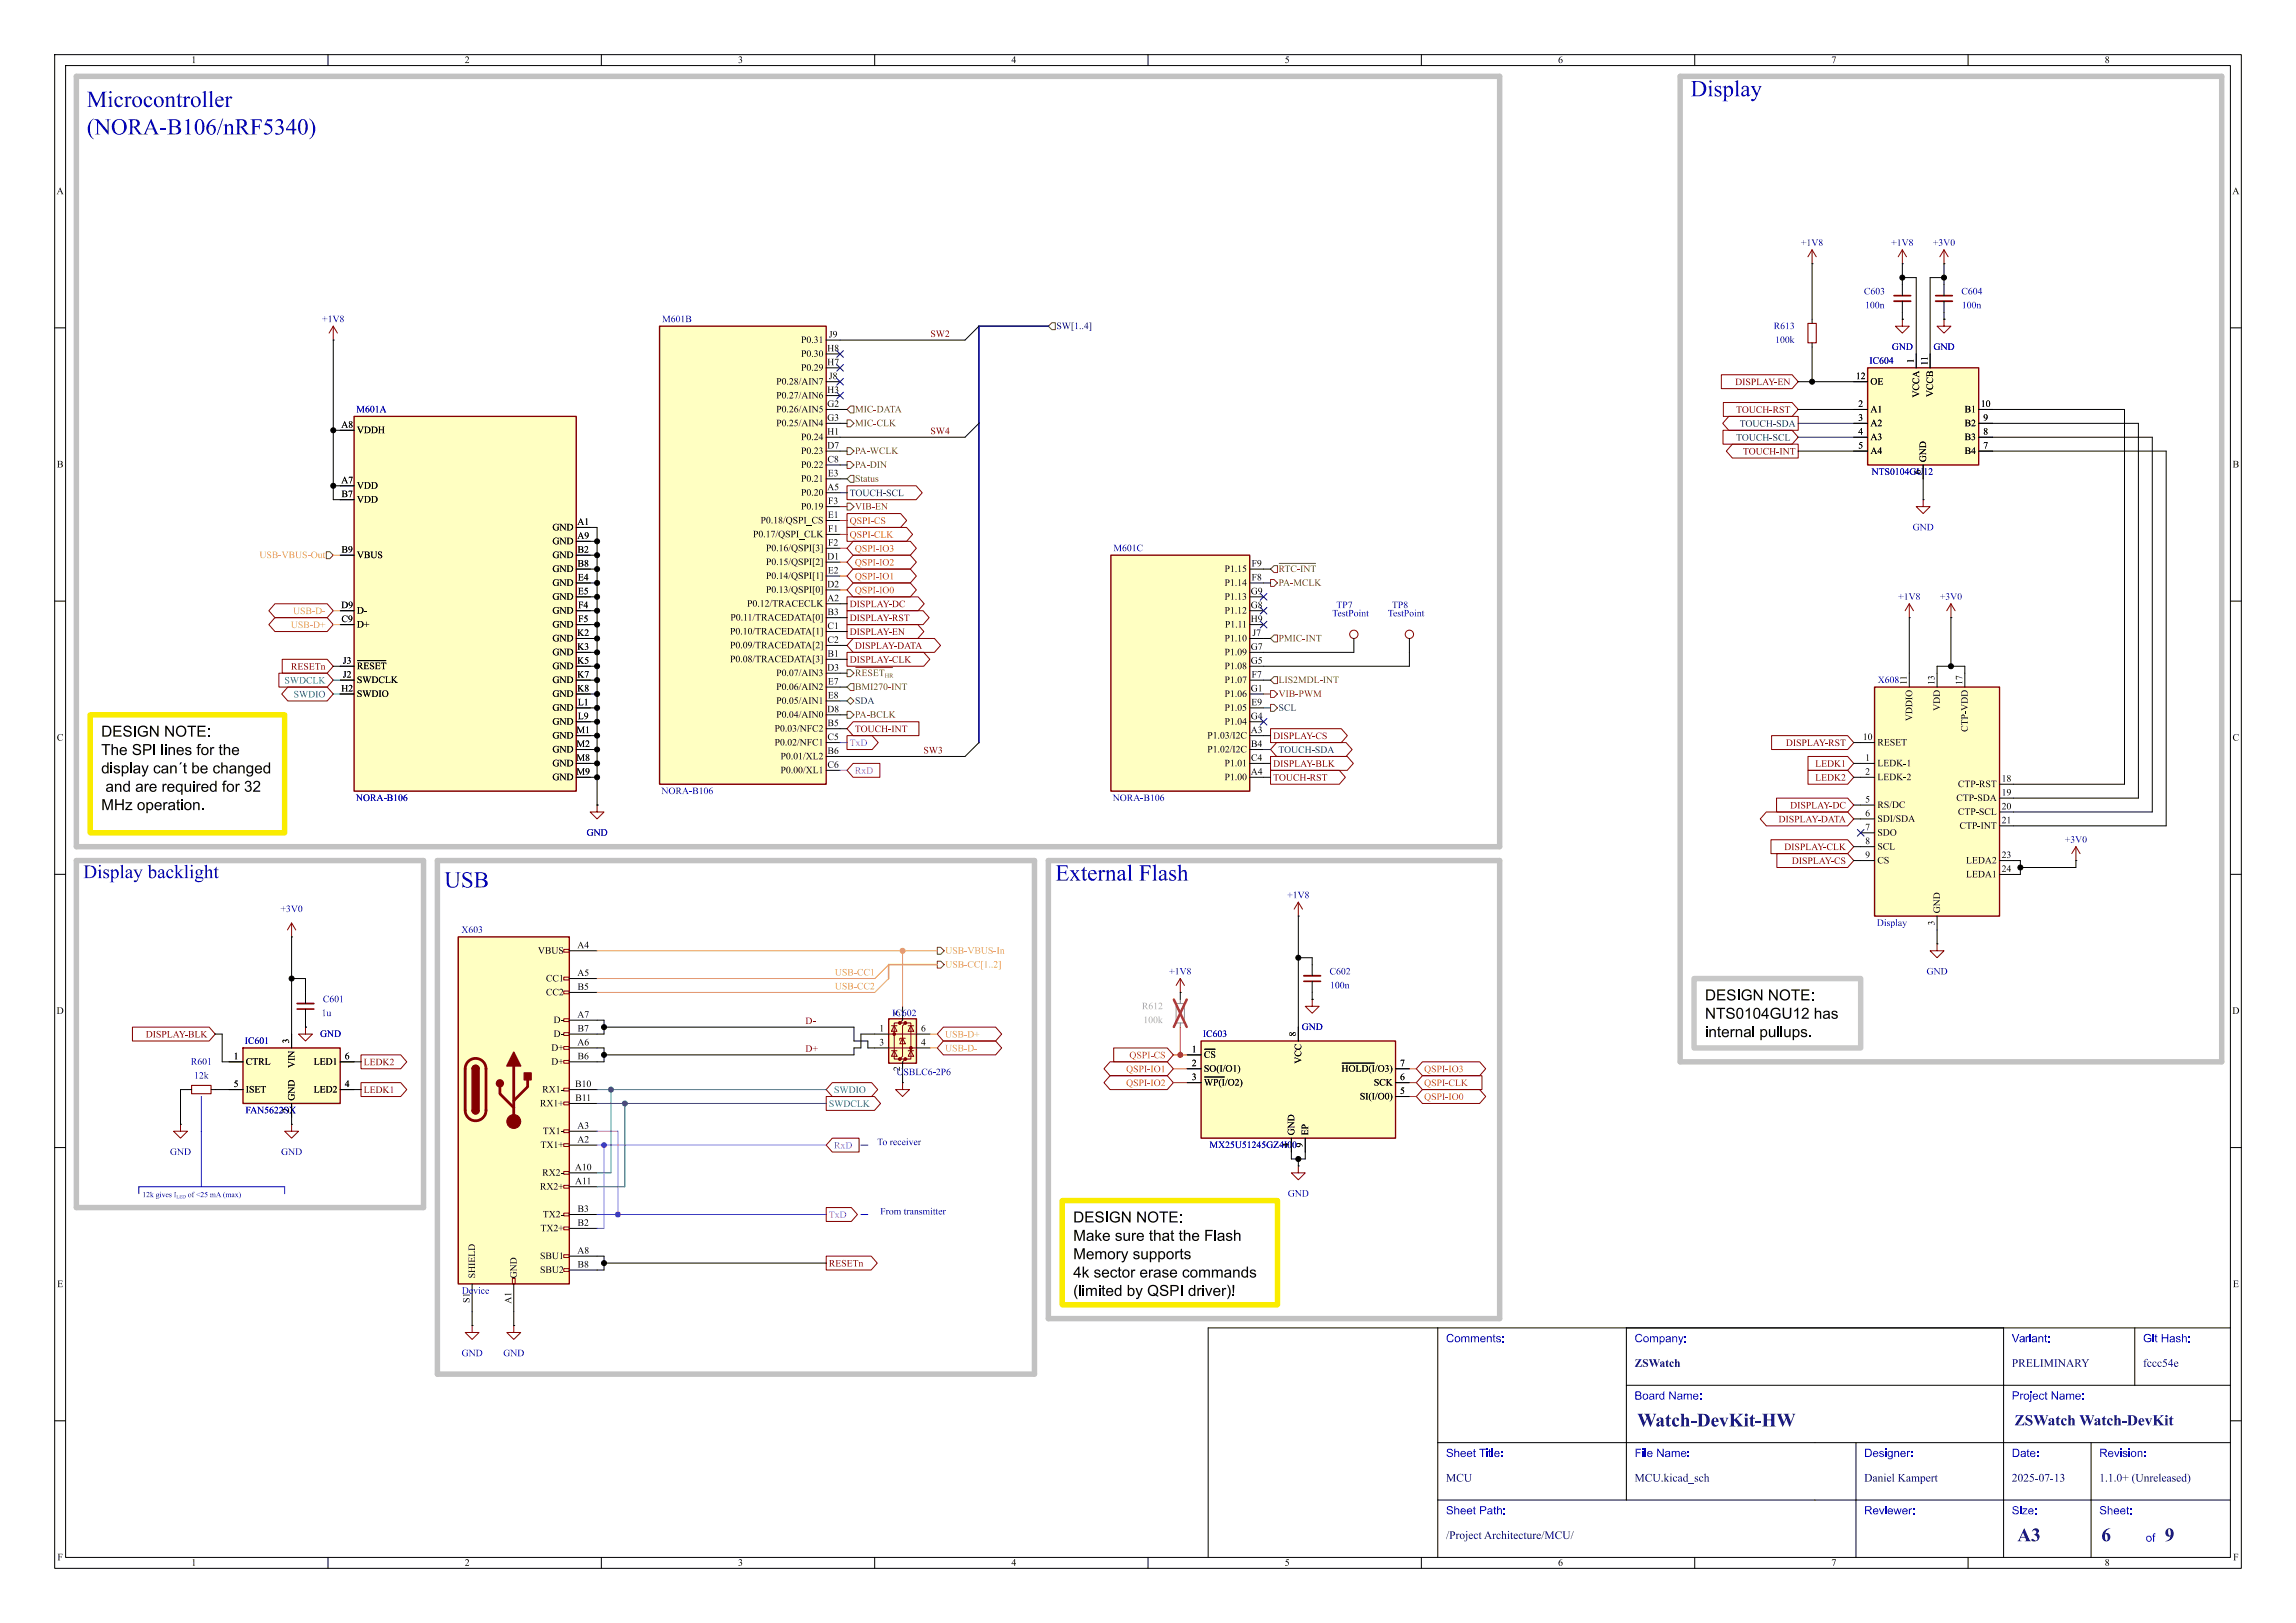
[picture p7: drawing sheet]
<svg xmlns="http://www.w3.org/2000/svg" width="420mm" height="297mm" viewBox="0 0 420 297" stroke-linecap="round" stroke-linejoin="round" font-family="sans-serif">
<defs><g id="words">
<g font-size="4.2" fill="#0000c2">
<text x="15.9" y="20.1">Microcontroller</text>
<text x="309.2" y="18.1">Display</text>
<text x="15.9" y="25.1">(NORA-B106/nRF5340)</text>
<text x="193" y="161.6">ExternalFlash</text>
<text x="81.3" y="162.9">USB</text>
</g>
<text font-size="3.5" fill="#0000c2" x="15.2" y="161.1">Displaybacklight</text>
<g font-size="3.5" fill="#00007f">
<text x="299.5" y="261.9">Watch-DevKit-HW</text>
<text x="369" y="282.9">A3</text>
<text x="384.4" y="282.9">6</text>
<text x="396" y="282.9">9</text>
</g>
<g font-size="2.8">
<text x="35" y="142.7">be changed</text>
<text x="18.5" y="149.4">MHz operation.</text>
<text x="19.3" y="146">and are required for 32</text>
<text x="311.9" y="190.9">internal pullups.</text>
<text x="196.3" y="231.6">Memory supports</text>
<text x="196.3" y="234.9">4k sector erase commands</text>
</g>
<text font-size="2.8" fill="#00007f" x="368.5" y="261.6">ZSWatchWatch-DevKit</text>
<g font-size="2.1" fill="#00f">
<text x="264.5" y="246.2">Comments:</text>
<text x="299" y="246.2">Company:</text>
<text x="368" y="246.2">Variant:</text>
<text x="392" y="246.2">Git Hash:</text>
<text x="299" y="256.7">Board Name:</text>
<text x="368" y="256.7">Project Name:</text>
<text x="264.5" y="267.2">Sheet Title:</text>
<text x="299" y="267.2">File Name:</text>
<text x="341" y="267.2">Designer:</text>
<text x="368" y="267.2">Date:</text>
<text x="384" y="267.2">Revision:</text>
<text x="264.5" y="277.7">Sheet Path:</text>
<text x="341" y="277.7">Reviewer:</text>
<text x="368" y="277.7">Size:</text>
<text x="384" y="277.7">Sheet:</text>
<text x="392.5" y="282.7">of</text>
</g>
<g font-size="2.1" fill="#00007f">
<text x="299" y="250.7">ZSWatch</text>
<text x="368" y="250.7">PRELIMINARY</text>
<text x="392" y="250.7">fccc54e</text>
<text x="264.5" y="271.7">MCU</text>
<text x="299" y="271.7">MCU.kicad_sch</text>
<text x="341" y="271.7">DanielKampert</text>
<text x="368" y="271.7">2025-07-13</text>
<text x="384" y="271.7">1.1.0+(Unreleased)</text>
<text x="264.5" y="282.2">/ProjectArchitecture/MCU/</text>
</g>
<g font-size="1.8">
<text x="35" y="12">1</text>
<text x="85" y="12">2</text>
<text x="135" y="12">3</text>
<text x="185" y="12">4</text>
<text x="235" y="12">5</text>
<text x="285" y="12">6</text>
<text x="335" y="12">7</text>
<text x="385" y="12">8</text>
<text x="10.3" y="36">A</text>
<text x="408.3" y="36">A</text>
<text x="146.5" y="63.2">P0.31</text>
<text x="146.5" y="65.8">P0.30</text>
<text x="151.3" y="64.5">H8</text>
<text x="151.6" y="62">J9</text>
<text x="142" y="70.8">P0.28/AIN7</text>
<text x="146.5" y="68.3">P0.29</text>
<text x="151.3" y="67.1">H7</text>
<text x="151.6" y="69.6">J8</text>
<text x="339.5" y="69.6">12</text>
<text x="342.1" y="70.8">OE</text>
<text x="350.3" y="66.5" transform="rotate(-90 350.3 66.5)">1</text>
<text x="352.8" y="66.9" transform="rotate(-90 352.8 66.9)">11</text>
<text x="142" y="73.4">P0.27/AIN6</text>
<text x="142" y="75.9">P0.26/AIN5</text>
<text x="151.3" y="72.1">H3</text>
<text x="151.3" y="74.7">G2</text>
<text x="151.3" y="77.2">G3</text>
<text x="339.9" y="74.7">2</text>
<text x="339.9" y="77.2">3</text>
<text x="342.1" y="75.9">A1</text>
<text x="351.5" y="72.8" transform="rotate(-90 351.5 72.8)">VCCA</text>
<text x="354" y="72.7" transform="rotate(-90 354 72.7)">VCCB</text>
<text x="359.4" y="75.9">B1</text>
<text x="362.3" y="74.7">10</text>
<text x="362.8" y="77.2">9</text>
<text x="62.4" y="78.5">A8</text>
<text x="65.3" y="79.7">VDDH</text>
<text x="142" y="78.5">P0.25/AIN4</text>
<text x="146.5" y="81">P0.24</text>
<text x="146.5" y="83.5">P0.23</text>
<text x="151.3" y="79.8">H1</text>
<text x="151.3" y="82.3">D7</text>
<text x="339.9" y="79.8">4</text>
<text x="339.9" y="82.3">5</text>
<text x="342.1" y="78.5">A2</text>
<text x="342.1" y="81">A3</text>
<text x="342.1" y="83.5">A4</text>
<text x="359.4" y="78.5">B2</text>
<text x="359.4" y="81">B3</text>
<text x="359.4" y="83.5">B4</text>
<text x="362.8" y="79.8">8</text>
<text x="362.8" y="82.3">7</text>
<text x="10.4" y="86">B</text>
<text x="62.4" y="88.6">A7</text>
<text x="65.3" y="89.9">VDD</text>
<text x="146.5" y="86.1">P0.22</text>
<text x="146.5" y="88.6">P0.21</text>
<text x="151.3" y="89.9">A5</text>
<text x="151.4" y="84.8">C8</text>
<text x="151.4" y="87.4">E3</text>
<text x="351.5" y="86.8" transform="rotate(-90 351.5 86.8)">6</text>
<text x="352.8" y="84.6" transform="rotate(-90 352.8 84.6)">GND</text>
<text x="408.4" y="86">B</text>
<text x="62.5" y="91.2">B7</text>
<text x="65.3" y="92.4">VDD</text>
<text x="146.5" y="91.2">P0.20</text>
<text x="146.5" y="93.7">P0.19</text>
<text x="151.4" y="95">E1</text>
<text x="151.5" y="92.5">F3</text>
<text x="62.5" y="101.3">B9</text>
<text x="101.1" y="97.5">GND</text>
<text x="101.1" y="100">GND</text>
<text x="105.6" y="96.3">A1</text>
<text x="105.6" y="98.8">A9</text>
<text x="105.6" y="101.3">B2</text>
<text x="137.7" y="98.8">P0.17/QSPI_CLK</text>
<text x="139.1" y="96.2">P0.18/QSPI_CS</text>
<text x="140.1" y="101.3">P0.16/QSPI[3]</text>
<text x="151.5" y="97.5">F1</text>
<text x="151.5" y="100.1">F2</text>
<text x="65.3" y="102.6">VBUS</text>
<text x="101.1" y="102.6">GND</text>
<text x="101.1" y="105.1">GND</text>
<text x="101.1" y="107.7">GND</text>
<text x="105.6" y="103.9">B8</text>
<text x="105.7" y="106.4">E4</text>
<text x="140.1" y="103.9">P0.15/QSPI[2]</text>
<text x="140.1" y="106.4">P0.14/QSPI[1]</text>
<text x="151.3" y="102.6">D1</text>
<text x="151.3" y="107.7">D2</text>
<text x="151.4" y="105.2">E2</text>
<text x="224" y="105.1">P1.15</text>
<text x="224" y="107.7">P1.14</text>
<text x="228.9" y="103.9">F9</text>
<text x="228.9" y="106.4">F8</text>
<text x="62.4" y="111.5">D9</text>
<text x="65.3" y="112.7">D-</text>
<text x="101.1" y="110.2">GND</text>
<text x="101.1" y="112.7">GND</text>
<text x="105.7" y="109">E5</text>
<text x="105.7" y="111.5">F4</text>
<text x="136.7" y="111.5">P0.12/TRACECLK</text>
<text x="140.1" y="108.9">P0.13/QSPI[0]</text>
<text x="151.3" y="110.2">A2</text>
<text x="151.4" y="112.8">B3</text>
<text x="224" y="110.2">P1.13</text>
<text x="224" y="112.7">P1.12</text>
<text x="228.8" y="109">G9</text>
<text x="228.8" y="111.5">G8</text>
<text x="62.5" y="114">C9</text>
<text x="65.3" y="115.3">D+</text>
<text x="101.1" y="115.3">GND</text>
<text x="101.1" y="117.8">GND</text>
<text x="105.6" y="116.6">K2</text>
<text x="105.6" y="119.1">K3</text>
<text x="105.7" y="114">F5</text>
<text x="133.5" y="116.6">P0.10/TRACEDATA[1]</text>
<text x="133.5" y="119.1">P0.09/TRACEDATA[2]</text>
<text x="133.6" y="114">P0.11/TRACEDATA[0]</text>
<text x="151.4" y="115.3">C1</text>
<text x="151.4" y="117.9">C2</text>
<text x="224" y="117.8">P1.10</text>
<text x="224.1" y="115.3">P1.11</text>
<text x="228.8" y="114">H9</text>
<text x="228.8" y="119.1">G7</text>
<text x="229.1" y="116.6">J7</text>
<text x="62.7" y="121.7">J3</text>
<text x="62.7" y="124.2">J2</text>
<text x="65.3" y="122.9">~{RESET}</text>
<text x="65.3" y="125.4">SWDCLK</text>
<text x="101.1" y="120.4">GND</text>
<text x="101.1" y="122.9">GND</text>
<text x="101.1" y="125.4">GND</text>
<text x="105.6" y="121.7">K5</text>
<text x="105.6" y="124.2">K7</text>
<text x="133.5" y="121.6">P0.08/TRACEDATA[3]</text>
<text x="142" y="124.2">P0.07/AIN3</text>
<text x="151.3" y="122.9">D3</text>
<text x="151.4" y="120.4">B1</text>
<text x="151.4" y="125.5">E7</text>
<text x="224" y="120.4">P1.09</text>
<text x="224" y="122.9">P1.08</text>
<text x="224" y="125.4">P1.07</text>
<text x="228.8" y="121.7">G5</text>
<text x="228.9" y="124.2">F7</text>
<text x="349" y="125.3" transform="rotate(-90 349 125.3)">11</text>
<text x="354.1" y="125.3" transform="rotate(-90 354.1 125.3)">13</text>
<text x="359.2" y="125.3" transform="rotate(-90 359.2 125.3)">17</text>
<text x="62.4" y="126.7">H2</text>
<text x="65.3" y="128">SWDIO</text>
<text x="101.1" y="128">GND</text>
<text x="101.1" y="130.5">GND</text>
<text x="105.6" y="126.7">K8</text>
<text x="105.7" y="129.3">L1</text>
<text x="105.7" y="131.8">L9</text>
<text x="142" y="126.7">P0.06/AIN2</text>
<text x="142" y="129.3">P0.05/AIN1</text>
<text x="142" y="131.8">P0.04/AIN0</text>
<text x="151.3" y="130.6">D8</text>
<text x="151.4" y="128">E8</text>
<text x="224" y="128">P1.06</text>
<text x="224" y="130.5">P1.05</text>
<text x="228.8" y="126.7">G1</text>
<text x="228.8" y="131.8">G4</text>
<text x="228.9" y="129.3">E9</text>
<text x="350.2" y="132" transform="rotate(-90 350.2 132)">VDDIO</text>
<text x="355.3" y="130.1" transform="rotate(-90 355.3 130.1)">VDD</text>
<text x="10.4" y="136">C</text>
<text x="101.1" y="133.1">GND</text>
<text x="101.1" y="135.6">GND</text>
<text x="105.4" y="134.4">M1</text>
<text x="105.4" y="136.9">M2</text>
<text x="141.7" y="134.3">P0.03/NFC2</text>
<text x="141.7" y="136.9">P0.02/NFC1</text>
<text x="151.4" y="133.1">B5</text>
<text x="151.4" y="135.6">C5</text>
<text x="220.8" y="135.6">P1.03/I2C</text>
<text x="224" y="133.1">P1.04</text>
<text x="228.8" y="134.4">A3</text>
<text x="228.8" y="136.9">B4</text>
<text x="340.7" y="135.6">10</text>
<text x="343.4" y="136.9">RESET</text>
<text x="360.4" y="133.9" transform="rotate(-90 360.4 133.9)">CTP-VDD</text>
<text x="408.4" y="136">C</text>
<text x="101.1" y="138.1">GND</text>
<text x="101.1" y="140.7">GND</text>
<text x="101.1" y="143.2">GND</text>
<text x="105.4" y="139.4">M8</text>
<text x="105.4" y="142">M9</text>
<text x="142.8" y="139.4">P0.01/XL2</text>
<text x="142.8" y="142">P0.00/XL1</text>
<text x="151.4" y="138.2">B6</text>
<text x="151.4" y="140.7">C6</text>
<text x="220.8" y="138.1">P1.02/I2C</text>
<text x="224" y="140.7">P1.01</text>
<text x="224" y="143.2">P1.00</text>
<text x="228.8" y="142">A4</text>
<text x="228.8" y="139.4">C4</text>
<text x="341.2" y="139.4">1</text>
<text x="341.2" y="142">2</text>
<text x="343.4" y="140.7">LEDK-1</text>
<text x="343.4" y="143.2">LEDK-2</text>
<text x="366.1" y="143.3">18</text>
<text x="341.2" y="147.1">5</text>
<text x="341.2" y="149.6">6</text>
<text x="343.4" y="148.3">RS/DC</text>
<text x="357.8" y="147">CTP-SDA</text>
<text x="358.1" y="144.5">CTP-RST</text>
<text x="358.1" y="149.6">CTP-SCL</text>
<text x="366.1" y="145.8">19</text>
<text x="366.1" y="148.3">20</text>
<text x="341.2" y="152.1">7</text>
<text x="341.2" y="154.7">8</text>
<text x="343.4" y="150.8">SDI/SDA</text>
<text x="343.4" y="153.4">SDO</text>
<text x="343.4" y="155.9">SCL</text>
<text x="358.4" y="152.1">CTP-INT</text>
<text x="366.1" y="150.9">21</text>
<text x="341.2" y="157.2">9</text>
<text x="343.4" y="158.5">CS</text>
<text x="359.6" y="158.5">LEDA2</text>
<text x="359.6" y="161">LEDA1</text>
<text x="366.1" y="157.2">23</text>
<text x="366.1" y="159.8">24</text>
<text x="355.3" y="167.1" transform="rotate(-90 355.3 167.1)">GND</text>
<text x="105.6" y="173.7">A4</text>
<text x="354.1" y="169.4" transform="rotate(-90 354.1 169.4)">3</text>
<text x="98.4" y="175">VBUS</text>
<text x="105.6" y="178.8">A5</text>
<text x="99.9" y="180.1">CC1</text>
<text x="99.9" y="182.6">CC2</text>
<text x="105.6" y="181.4">B5</text>
<text x="10.3" y="186">D</text>
<text x="53.1" y="190.9" transform="rotate(-90 53.1 190.9)">3</text>
<text x="101.2" y="187.7">D-</text>
<text x="101.2" y="190.2">D-</text>
<text x="105.6" y="186.4">A7</text>
<text x="105.6" y="191.5">A6</text>
<text x="105.6" y="189">B7</text>
<text x="160.8" y="189">1</text>
<text x="160.8" y="191.5">3</text>
<text x="168.5" y="189">6</text>
<text x="168.5" y="191.5">4</text>
<text x="237.2" y="189.7" transform="rotate(-90 237.2 189.7)">8</text>
<text x="408.3" y="186">D</text>
<text x="42.7" y="194.1">1</text>
<text x="45" y="195.3">CTRL</text>
<text x="54.3" y="195.4" transform="rotate(-90 54.3 195.4)">VIN</text>
<text x="57.4" y="195.3">LED1</text>
<text x="63.1" y="194.1">6</text>
<text x="100.8" y="192.8">D+</text>
<text x="100.8" y="195.3">D+</text>
<text x="105.6" y="194.1">B6</text>
<text x="164.8" y="196" transform="rotate(-90 164.8 196)">2</text>
<text x="218" y="192.8">1</text>
<text x="218" y="195.3">2</text>
<text x="218" y="197.9">3</text>
<text x="220.2" y="194">~{CS}</text>
<text x="220.2" y="196.6">SO(I/O1)</text>
<text x="238.5" y="194.7" transform="rotate(-90 238.5 194.7)">VCC</text>
<text x="245.4" y="196.6">~{HOLD(I}/O3)</text>
<text x="256.1" y="195.3">7</text>
<text x="256.1" y="197.9">6</text>
<text x="42.7" y="199.1">5</text>
<text x="45" y="200.4">ISET</text>
<text x="53.1" y="203.6" transform="rotate(-90 53.1 203.6)">2</text>
<text x="54.3" y="201.4" transform="rotate(-90 54.3 201.4)">GND</text>
<text x="57.4" y="200.4">LED2</text>
<text x="63.1" y="199.1">4</text>
<text x="98.8" y="202.9">RX1+</text>
<text x="99.2" y="200.4">RX1-</text>
<text x="105.2" y="199.1">B10</text>
<text x="105.2" y="201.7">B11</text>
<text x="220.2" y="199.1">~{WP(I}/O2)</text>
<text x="248.7" y="201.6">SI(I/O0)</text>
<text x="251.3" y="199.1">SCK</text>
<text x="256.1" y="200.4">5</text>
<text x="99.3" y="208">TX1-</text>
<text x="105.6" y="206.8">A3</text>
<text x="105.6" y="209.3">A2</text>
<text x="236" y="210" transform="rotate(-90 236 210)">4</text>
<text x="237.2" y="207.8" transform="rotate(-90 237.2 207.8)">GND</text>
<text x="238.5" y="210" transform="rotate(-90 238.5 210)">9</text>
<text x="239.7" y="207.8" transform="rotate(-90 239.7 207.8)">EP</text>
<text x="98.9" y="210.5">TX1+</text>
<text x="99.2" y="215.6">RX2-</text>
<text x="105.2" y="214.4">A10</text>
<text x="98.8" y="218.2">RX2+</text>
<text x="105.2" y="216.9">A11</text>
<text x="105.6" y="222">B3</text>
<text x="98.9" y="225.8">TX2+</text>
<text x="99.3" y="223.2">TX2-</text>
<text x="105.6" y="224.5">B2</text>
<text x="87.3" y="233.9" transform="rotate(-90 87.3 233.9)">SHIELD</text>
<text x="95" y="233.9" transform="rotate(-90 95 233.9)">GND</text>
<text x="98.8" y="230.9">SBU1</text>
<text x="98.8" y="233.4">SBU2</text>
<text x="105.6" y="229.6">A8</text>
<text x="105.6" y="232.2">B8</text>
<text x="10.4" y="236">E</text>
<text x="86.1" y="238.4" transform="rotate(-90 86.1 238.4)">S1</text>
<text x="93.7" y="238.6" transform="rotate(-90 93.7 238.6)">A1</text>
<text x="408.4" y="236">E</text>
<text x="10.5" y="286">F</text>
<text x="35" y="287">1</text>
<text x="85" y="287">2</text>
<text x="135" y="287">3</text>
<text x="185" y="287">4</text>
<text x="235" y="287">5</text>
<text x="285" y="287">6</text>
<text x="335" y="287">7</text>
<text x="385" y="287">8</text>
<text x="408.5" y="286">F</text>
</g>
<g font-size="1.8" fill="#0000c2">
<text x="329.4" y="45.4">+1V8</text>
<text x="345.9" y="45.4">+1V8</text>
<text x="353.6" y="45.4">+3V0</text>
<text x="58.9" y="59.4">+1V8</text>
<text x="121.1" y="59.4">M601B</text>
<text x="341" y="54.3">C603</text>
<text x="341.2" y="56.9">100n</text>
<text x="358.8" y="54.3">C604</text>
<text x="358.9" y="56.9">100n</text>
<text x="324.4" y="60.7">R613</text>
<text x="324.7" y="63.2">100k</text>
<text x="346.1" y="64.5">GND</text>
<text x="353.7" y="64.5">GND</text>
<text x="341.9" y="67">IC604</text>
<text x="65.2" y="75.9">M601A</text>
<text x="342.4" y="87.3">NTS0104GU12</text>
<text x="203.7" y="101.3">M601C</text>
<text x="349.9" y="97.5">GND</text>
<text x="243.7" y="113.3">TestPoint</text>
<text x="244.4" y="111.7">TP7</text>
<text x="253.9" y="113.3">TestPoint</text>
<text x="254.6" y="111.7">TP8</text>
<text x="347.2" y="110.2">+1V8</text>
<text x="354.8" y="110.2">+3V0</text>
<text x="343.5" y="125.4">X608</text>
<text x="65.1" y="147">NORA-B106</text>
<text x="121" y="145.8">NORA-B106</text>
<text x="203.5" y="147">NORA-B106</text>
<text x="107.3" y="153.4">GND</text>
<text x="377.7" y="154.7">+3V0</text>
<text x="51.3" y="167.4">+3V0</text>
<text x="235.5" y="164.8">+1V8</text>
<text x="84.4" y="171.2">X603</text>
<text x="343.3" y="169.9">Display</text>
<text x="213.9" y="178.8">+1V8</text>
<text x="243.2" y="178.8">C602</text>
<text x="352.4" y="178.8">GND</text>
<text x="59.1" y="183.9">C601</text>
<text x="164.8" y="185.9" transform="rotate(-90 164.8 185.9)">5</text>
<text x="243.3" y="181.3">100n</text>
<text x="44.8" y="191.5">IC601</text>
<text x="58.5" y="190.2">GND</text>
<text x="58.8" y="186.4">1u</text>
<text x="163.2" y="186.4">IC602</text>
<text x="220" y="190.2">IC603</text>
<text x="238.1" y="188.9">GND</text>
<text x="34.9" y="195.3">R601</text>
<text x="35.5" y="197.8">12k</text>
<text x="164" y="197.2">USBLC6-2P6</text>
<text x="44.9" y="204.2">FAN5622SX</text>
<text x="31.1" y="211.8">GND</text>
<text x="51.4" y="211.8">GND</text>
<text x="160.5" y="210">Toreceiver</text>
<text x="221.2" y="210.5">MX25U51245GZ4I00</text>
<text x="235.6" y="219.4">GND</text>
<text x="161" y="222.7">Fromtransmitter</text>
<text x="84.5" y="237.2">Device</text>
<text x="84.4" y="248.6">GND</text>
<text x="92.1" y="248.6">GND</text>
</g>
<g font-size="1.8" fill="#840000">
<text x="170.2" y="61.9">SW2</text>
<text x="317.4" y="70.9">DISPLAY-EN</text>
<text x="317.6" y="76">TOUCH-RST</text>
<text x="170.2" y="79.7">SW4</text>
<text x="318.8" y="83.6">TOUCH-INT</text>
<text x="155.4" y="111.6">DISPLAY-DC</text>
<text x="155.4" y="116.6">DISPLAY-EN</text>
<text x="155.4" y="114.1">DISPLAY-RST</text>
<text x="156.4" y="119.2">DISPLAY-DATA</text>
<text x="53.2" y="123">RESETn</text>
<text x="155.4" y="121.7">DISPLAY-CLK</text>
<text x="156.4" y="134.4">TOUCH-INT</text>
<text x="232.9" y="135.7">DISPLAY-CS</text>
<text x="326.7" y="137">DISPLAY-RST</text>
<text x="168.9" y="138.1">SW3</text>
<text x="232.9" y="143.3">TOUCH-RST</text>
<text x="232.9" y="140.8">DISPLAY-BLK</text>
<text x="332" y="140.8">LEDK1</text>
<text x="332" y="143.3">LEDK2</text>
<text x="327.5" y="148.4">DISPLAY-DC</text>
<text x="325.3" y="150.9">DISPLAY-DATA</text>
<text x="326.4" y="156">DISPLAY-CLK</text>
<text x="327.8" y="158.6">DISPLAY-CS</text>
<text x="26.7" y="190.3">DISPLAY-BLK</text>
<text x="147.3" y="187.6">D-</text>
<text x="66.5" y="195.4">LEDK2</text>
<text x="147.3" y="192.7">D+</text>
<text x="66.5" y="200.5">LEDK1</text>
<text x="151.6" y="232.2">RESETn</text>
</g>
<text font-size="1.8" fill="#000084" x="193.2" y="60.7">SW[1..4]</text>
<g font-size="1.8" fill="#725600">
<text x="156.4" y="75.9">MIC-DATA</text>
<text x="156.4" y="78.5">MIC-CLK</text>
<text x="156.4" y="83.5">PA-WCLK</text>
<text x="156.4" y="88.6">Status</text>
<text x="156.4" y="86.1">PA-DIN</text>
<text x="233.9" y="105.1">~{RTC-INT}</text>
<text x="233.9" y="107.7">PA-MCLK</text>
<text x="233.9" y="117.8">PMIC-INT</text>
<text x="233.9" y="125.4">LIS2MDL-INT</text>
<text x="156.4" y="131.8">PA-BCLK</text>
<text x="156.4" y="126.7">BMI270-INT</text>
</g>
<g font-size="1.8" fill="#004848">
<text x="317.6" y="81.1">TOUCH-SCL</text>
<text x="318.2" y="78.5">TOUCH-SDA</text>
<text x="155.4" y="91.2">TOUCH-SCL</text>
<text x="156.4" y="129.3">SDA</text>
<text x="233.9" y="130.5">SCL</text>
<text x="233.8" y="138.2">TOUCH-SDA</text>
</g>
<g font-size="1.8" fill="#804d00">
<text x="156.4" y="93.7">VIB-EN</text>
<text x="233.9" y="128">VIB-PWM</text>
</g>
<g font-size="1.8" fill="#ff3a06">
<text x="155.4" y="96.3">QSPI-CS</text>
<text x="155.4" y="98.9">QSPI-CLK</text>
<text x="156.4" y="101.4">QSPI-IO3</text>
<text x="156.4" y="106.5">QSPI-IO1</text>
<text x="156.4" y="103.9">QSPI-IO2</text>
<text x="156.4" y="109">QSPI-IO0</text>
<text x="206" y="196.7">QSPI-IO1</text>
<text x="206.6" y="194.1">QSPI-CS</text>
<text x="260.5" y="196.7">QSPI-IO3</text>
<text x="206" y="199.2">QSPI-IO2</text>
<text x="260.5" y="201.7">QSPI-IO0</text>
<text x="260.5" y="199.2">QSPI-CLK</text>
</g>
<g font-size="1.8" fill="#ffa049">
<text x="47.5" y="102.6">USB-VBUS-Out</text>
<text x="53.6" y="112.8">USB-D-</text>
<text x="53.2" y="115.4">USB-D+</text>
<text x="152.7" y="178.7">USB-CC1</text>
<text x="172.9" y="175">USB-VBUS-In</text>
<text x="172.9" y="177.5">USB-CC[1..2]</text>
<text x="152.7" y="181.3">USB-CC2</text>
<text x="172.9" y="190.3">USB-D+</text>
<text x="172.9" y="192.8">USB-D-</text>
</g>
<g font-size="1.8" fill="#008484">
<text x="52" y="125.5">SWDCLK</text>
<text x="53.7" y="128.1">SWDIO</text>
<text x="151.6" y="203">SWDCLK</text>
<text x="152.6" y="200.5">SWDIO</text>
</g>
<g font-size="1.8" fill="#b809ff">
<text x="155.4" y="137">TxD</text>
<text x="156.4" y="142">RxD</text>
<text x="152.6" y="210.6">RxD</text>
<text x="151.6" y="223.3">TxD</text>
</g>
<g font-size="1.8" fill="#abaaa8">
<text x="208.9" y="185.1">R612</text>
<text x="209.1" y="187.7">100k</text>
</g>
<g font-size="1.4" fill="#0000c2">
<text x="26" y="219.2">12kgivesI_{LED}</text>
<text x="34.3" y="219.2">of &lt;25mA (max)</text>
</g>
</g></defs>
<g fill="none" stroke="#000" stroke-width=".18">
<path d="M10 10h400v277h-400zM12 12h396v273h-396zM60 10v2M110 10v2M160 10v2M210 10v2M260 10v2M310 10v2M360 10v2M331.5 48.3h.1M355.6 58.4h.1M10 60h2"/>
<path d="M408 60h2M10 110h2M408 110h2M10 160h2M379.7 157.5h.1M408 160h2M53.3 171.5h.1M55.9 181.6v2M55.9 184.7v2M215.9 181.6h.1M10 210h2M408 210h2"/>
<path d="M263 243v42M297.5 253.5h110.5M297.5 243v31.5M366.5 243v42M390.5 243v10.5M408 243h-187v42M10 260h2M263 274.5h145M263 264h145M339.5 264v21M382.5 264v21M408 260h2"/>
<path d="M60 285v2M110 285v2M160 285v2M210 285v2M260 285v2M310 285v2M360 285v2"/>
</g>
<g fill="none" stroke="#840000" stroke-width=".18">
<path d="M331.5 45.7l-.8 1.3M331.5 45.7l.7 1.3M331.5 45.7v2.6M355.6 58.4v1.3h1.3l-1.3 1.3-1.3-1.3h1.3M379.7 154.9l-.7 1.3M379.7 154.9l.8 1.3M379.7 154.9v2.6M53.3 168.9l-.7 1.3M53.3 168.9l.8 1.3M53.3 168.9v2.6M215.9 179.1l-.8 1.2M215.9 179.1l.8 1.2"/>
<path d="M215.9 179.1v2.5"/>
</g>
<path d="M54.4 184.7h3" fill="none" stroke="#840000" stroke-width=".3"/>
<path d="M54.4 183.6h3" fill="none" stroke="#840000" stroke-width=".33"/>
<path d="M64.8 76.2h40.6v68.6h-40.6z" fill="#ffffc2"/>
<path d="M64.8 76.2h40.6v68.6h-40.6z" fill="none" stroke="#840000" stroke-width=".25"/>
<path d="M65.4 120.9h5.2M105.4 129.5h2.5M165.1 198.1h.1" fill="none" stroke="#000" stroke-width=".18"/>
<path d="M165.1 198.1v1.3h1.3l-1.3 1.3-1.3-1.3h1.3" fill="none" stroke="#840000" stroke-width=".18"/>
<path d="M162.6 186.4h5v8.2h-5z" fill="#ffffc2"/>
<g fill="#840000" stroke="#840000" stroke-width=".18">
<circle cx="163.6" cy="189.2" r=".25"/>
<circle cx="164.6" cy="187.2" r=".25"/>
<circle cx="164.6" cy="193.8" r=".25"/>
<circle cx="165.6" cy="187.2" r=".25"/>
<circle cx="165.6" cy="193.8" r=".25"/>
<circle cx="166.6" cy="191.8" r=".25"/>
</g>
<g fill="none" stroke="#840000" stroke-width=".18">
<path d="M348 45.7l-.8 1.3M348 45.7l.7 1.3M348 45.7v2.6M355.6 45.7l-.8 1.3M355.6 45.7l.8 1.3M355.6 45.7v2.6M356.9 110.5l-.8 1.3M356.9 110.5l.7 1.3M356.9 110.5v2.5M162.6 189.2h5M162.6 191.8h5M163.1 192.3h1"/>
<path d="M163.1 187.7h1M163.6 187.7l.5 1h-1zM163.6 192.3l.5 1h-1zM164.6 187.2h-1v6.6h1M165.1 186.7l-.5 .5h1l-.5 .5v5.6l-.5 .5h1l-.5 .5M165.1 190l.5 1h-1zM165.6 190h-1v.4M165.6 187.2h1v6.6h-1M166.1 192.3h1M166.1 187.7h1M166.6 187.7l.5 1h-1zM166.6 192.3l.5 1h-1z"/>
</g>
<path d="M162.6 186.4h5v8.2h-5z" fill="none" stroke="#840000" stroke-width=".25"/>
<g fill="none" stroke="#000" stroke-width=".18">
<path d="M331.5 58.4v.8M348 48.3h.1M355.6 48.3h.1M355.6 52.1v2M355.6 55.1v2.1M331.5 62.7v.8M356.9 113h.1M160 189.2h2.6M160 191.8h2.6M165.1 184.2v2.5M165.1 194.3v2.6M167.6 189.2h2.6"/>
<path d="M167.6 191.8h2.6"/>
</g>
<path d="M215.1 183.6h1.6v3.6h-1.6z" fill="none" stroke="#9c9b98" stroke-width=".2"/>
<path d="M215.9 182.9v.7M215.9 187.2v.8" fill="none" stroke="#7a7a77" stroke-width=".18"/>
<path d="M214.7 182.9l2.4 5M217.1 182.9l-2.4 5" fill="none" stroke="#e12e31" stroke-width=".46"/>
<path d="M330.7 59.2h1.5v3.5h-1.5z" fill="none" stroke="#840000" stroke-width=".2"/>
<path d="M354.1 54.1h3" fill="none" stroke="#840000" stroke-width=".3"/>
<path d="M354.1 55.1h3" fill="none" stroke="#840000" stroke-width=".33"/>
<path d="M341.6 67.3h20.3v17.8h-20.3z" fill="#ffffc2"/>
<path d="M341.6 67.3h20.3v17.8h-20.3z" fill="none" stroke="#840000" stroke-width=".25"/>
<path d="M61 62.2h.1M339.1 74.9h2.5M339.1 77.5h2.5M350.5 64.8v2.5M361.9 77.5h2.6M339.1 80h2.5M339.1 82.6h2.5M351.8 85.1v2.5M361.9 80h2.6M361.9 82.6h2.6" fill="none" stroke="#000" stroke-width=".18"/>
<path d="M61 59.7l-.8 1.3M61 59.7l.7 1.3M61 59.7v2.5" fill="none" stroke="#840000" stroke-width=".18"/>
<path d="M219.7 190.5h35.6v17.8h-35.6z" fill="#ffffc2"/>
<path d="M219.7 190.5h35.6v17.8h-35.6z" fill="none" stroke="#840000" stroke-width=".25"/>
<g fill="none" stroke="#000" stroke-width=".18">
<path d="M348 52.1v2M348 55.1v2.1M55.9 188h.1M217.2 193h2.5M217.2 195.6h2.5M217.2 198.1h2.5M220.3 192h2M220.3 197.1h3.6M237.5 188v2.5M245.5 194.5h5.9M255.3 195.6h2.5M255.3 198.1h2.5"/>
<path d="M236.2 208.3v2.5M238.8 208.3v2.5M255.3 200.7h2.5"/>
</g>
<path d="M346.5 54.1h3" fill="none" stroke="#840000" stroke-width=".3"/>
<path d="M346.5 55.1h3" fill="none" stroke="#840000" stroke-width=".33"/>
<path d="M55.9 188v1.2h1.2l-1.2 1.3-1.3-1.3h1.3" fill="none" stroke="#840000" stroke-width=".18"/>
<path d="M44.4 191.8h17.8v10.1h-17.8z" fill="#ffffc2"/>
<path d="M44.4 191.8h17.8v10.1h-17.8z" fill="none" stroke="#840000" stroke-width=".25"/>
<path d="M41.9 194.3h2.5M41.9 199.4h2.5M53.3 189.2v2.6M62.2 194.3h2.6M62.2 199.4h2.6M53.3 201.9v2.6" fill="none" stroke="#000" stroke-width=".18"/>
<path d="M83.8 171.5h20.3v63.4h-20.3z" fill="#ffffc2"/>
<g fill="none" stroke="#840000" stroke-width=".18">
<path d="M351.8 91.4v1.3h1.3l-1.3 1.3-1.3-1.3h1.3M349.2 110.5l-.7 1.3M349.2 110.5l.8 1.3M349.2 110.5v2.5M103.1 173.7h1v.5h-1zM103.1 178.8h1v.5h-1zM103.1 181.4h1v.5h-1zM103.1 186.4h1v.5h-1zM103.1 189h1v.5h-1zM103.1 191.5h1v.5h-1zM103.1 194.1h1v.5h-1zM103.1 199.1h1v.5h-1z"/>
<path d="M53.3 205.7v1.3h1.3l-1.3 1.3-1.2-1.3h1.2M103.1 201.7h1v.5h-1zM103.1 206.8h1v.5h-1zM103.1 209.3h1v.5h-1zM103.1 214.4h1v.5h-1zM103.1 216.9h1v.5h-1zM93.7 233.9h.5v1h-.5zM103.1 222h1v.5h-1zM103.1 224.5h1v.5h-1zM103.1 229.6h1v.5h-1zM103.1 232.2h1v.5h-1zM86.4 242.6v1.2h1.2l-1.2 1.3-1.3-1.3h1.3"/>
<path d="M94 242.6v1.2h1.2l-1.2 1.3-1.3-1.3h1.3"/>
</g>
<path d="M83.8 171.5h20.3v63.4h-20.3zM86.4 195.6a.64 .64 0 0 1 .6-.7 .64 .64 0 0 1 .6 .7M86.4 203.2a.64 .64 0 0 0 .6 .6 .64 .64 0 0 0 .6-.6" fill="none" stroke="#840000" stroke-width=".25"/>
<path d="M85.6 194.2a1.9 1.9 0 0 1 2.1-.4 1.9 1.9 0 0 1 1.2 1.8v7.6a1.91 1.91 0 0 1-1.9 1.9 1.91 1.91 0 0 1-1.9-1.9v-7.8l.2-.6zM91.4 198.9v1.3l2.6 2.5M94 195.1v10.1M96.5 197.6v1.3l-2.5 2.5" fill="none" stroke="#840000" stroke-width=".51"/>
<g fill="#840000" stroke="#840000" stroke-width=".25">
<path d="M86.4 195.6h1.2v7.6h-1.2z"/>
<path d="M86.5 195.1a.64 .64 0 0 1 .7-.1 .64 .64 0 0 1 .4 .6h-1.2z"/>
<path d="M86.4 203.2h1.2a.64 .64 0 0 1-.6 .6 .64 .64 0 0 1-.6-.6z"/>
<path d="M94 192.5l1.2 2.6h-2.5z"/>
<path d="M95.9 196.3h1.3v1.3h-1.3z"/>
<circle cx="91.4" cy="198.2" r=".63"/>
</g>
<circle cx="94" cy="205.2" r="1.27" fill="#840000" stroke="#840000" stroke-width=".18"/>
<g fill="none" stroke="#000" stroke-width=".18">
<path d="M351.8 91.4h.1M349.2 113h.1M104.1 174h5.1M104.1 179.1h5.1M104.1 181.6h5.1M104.1 186.7h5.1M104.1 189.2h5.1M104.1 191.8h5.1M104.1 194.3h5.1M104.1 199.4h5.1M53.3 205.7h.1M104.1 201.9h5.1"/>
<path d="M104.1 207h5.1M104.1 209.6h5.1M104.1 214.6h5.1M104.1 217.2h5.1M86.4 234.9v5.1M94 234.9v5.1M104.1 222.2h5.1M104.1 224.8h5.1M104.1 229.9h5.1M104.1 232.4h5.1M86.4 242.6h.1M94 242.6h.1"/>
</g>
<path d="M203.2 101.6h25.4v43.2h-25.4z" fill="#ffffc2"/>
<path d="M203.2 101.6h25.4v43.2h-25.4z" fill="none" stroke="#840000" stroke-width=".25"/>
<path d="M348 58.4v1.3h1.2l-1.2 1.3-1.3-1.3h1.3M109.2 147.3v1.3h1.3l-1.3 1.3-1.3-1.3h1.3M354.3 172.7v1.3h1.3l-1.3 1.3-1.2-1.3h1.2M33 205.7v1.3h1.3l-1.3 1.3-1.3-1.3h1.3" fill="none" stroke="#840000" stroke-width=".18"/>
<path d="M348 58.4h.1M109.2 147.3h.1M354.3 172.7h.1M34.3 199.4h.8M38.6 199.4h.8M33 205.7h.1" fill="none" stroke="#000" stroke-width=".18"/>
<path d="M35.1 198.6h3.5v1.6h-3.5z" fill="none" stroke="#840000" stroke-width=".2"/>
<path d="M342.9 125.7h22.9v41.9h-22.9z" fill="#ffffc2"/>
<path d="M342.9 125.7h22.9v41.9h-22.9z" fill="none" stroke="#840000" stroke-width=".25"/>
<path d="M340.4 139.7h2.5M340.4 142.2h2.5M340.4 147.3h2.5M340.4 149.9h2.5M340.4 152.4h2.5M340.4 154.9h2.5M340.4 157.5h2.5M354.3 167.6v2.6M240 182.9h.1M237.5 213.4h.1" fill="none" stroke="#000" stroke-width=".18"/>
<path d="M240 182.9v1.3h1.3l-1.3 1.2-1.2-1.2h1.2M237.5 213.4v1.2h-1.3l1.3 1.3 1.3-1.3h-1.3" fill="none" stroke="#840000" stroke-width=".18"/>
<path d="M120.6 59.7h30.5v83.8h-30.5z" fill="#ffffc2"/>
<path d="M120.6 59.7h30.5v83.8h-30.5z" fill="none" stroke="#840000" stroke-width=".25"/>
<g fill="none" stroke="#840000" stroke-width=".18">
<path d="M237.5 165.1l-.8 1.3M237.5 165.1l.8 1.3M237.5 165.1v2.5"/>
<circle cx="247.6" cy="116.1" r=".76"/>
<circle cx="257.8" cy="116.1" r=".76"/>
</g>
<path d="M247.6 116.8v2.6M257.8 116.8v2.6M237.5 167.6h.1M240 176.5v2.1M240 179.6v2" fill="none" stroke="#000" stroke-width=".18"/>
<path d="M238.5 179.6h3.1" fill="none" stroke="#840000" stroke-width=".3"/>
<path d="M238.5 178.6h3.1" fill="none" stroke="#840000" stroke-width=".33"/>
<g fill="none" stroke="#725600" stroke-width=".18">
<path d="M192.4 59.1h.6v1.2h-.6l-.6-.6zM154.9 87.6l.7-.6h.6v1.3h-.6zM154.9 92.1h.7l.6 .6-.6 .6h-.7zM154.9 84.5h.7l.6 .6-.6 .6h-.7zM59.7 101h.6l.7 .6-.7 .6h-.6zM232.4 106h.6l.7 .7-.7 .6h-.6zM233 103.5h.7v1.3h-.7l-.6-.7zM233 116.2h.7v1.3h-.7l-.6-.7zM234 103.1h6.6M154.9 130.2h.7l.6 .6-.6 .6h-.7zM232.4 126.4h.6l.7 .6-.7 .6h-.6zM171.4 173.4h.7l.6 .6-.6 .6h-.7z"/>
<path d="M171.4 175.9h.7l.6 .6-.6 .7h-.7z"/>
</g>
<g fill="#725600">
<path d="M156.4 122.5l.9 .2v.3l-.2 .1 .5 .6h-.3l-.4-.5h-.1v.4l.1 .1h-.5l.2-.1v-1h.2v.5a.27 .27 0 0 0 .4-.2 .27 .27 0 0 0-.4-.3z"/>
<path d="M157.6 122.5h.9v.3l-.1-.2h-.4v.5h.3l.1-.2v.4l-.1-.2h-.3v.5h.4l.2-.2-.1 .3h-.9l.2-.2v-.8z"/>
<path d="M158.9 122.6l.6-.1v.4a.24 .24 0 0 0-.1-.3 .24 .24 0 0 0-.3 0 .24 .24 0 0 0 0 .4 .41 .41 0 0 1 .4 .2 .41 .41 0 0 1-.2 .5h-.5v-.4a.28 .28 0 0 0 .3 .4 .28 .28 0 0 0 .2-.4l-.5-.3z"/>
<path d="M159.7 122.5h.9v.3l-.1-.2h-.5v.5h.4l.1-.2v.4l-.1-.2h-.4v.5h.5l.2-.2-.1 .3h-.9l.2-.2v-.8z"/>
<path d="M160.8 122.5h1v.3l-.1-.2h-.3v1l.1 .1h-.5l.2-.1v-1h-.3l-.1 .2z"/>
<path d="M161.8 123.2h.4l-.1 .4h.3l-.1-.4h.3l-.1 .2 .1 .6h-.3l.1-.4h-.3l.1 .4h-.4l.2-.1z"/>
<path d="M162.7 123.2l.5 .1v.2l-.1 .1 .3 .4h-.2l-.2-.4-.1 .3 .1 .1h-.3l.1-.1v-.6h.1v.3a.2 .2 0 0 0 .2-.3 .2 .2 0 0 0-.3 0z"/>
</g>
<path d="M154.9 76.8h.7l.6 .7-.6 .6h-.7zM155.6 74.3h.6v1.3h-.6l-.7-.7zM154.9 81.9h.7l.6 .7-.6 .6h-.7zM154.9 122.6h.7l.6 .6-.6 .6h-.7zM154.9 125.7l.7-.6h.6v1.3h-.6zM154.9 128.3l.7-.7 .6 .7-.6 .6zM156.5 122.2h6.8M232.4 128.9h.6l.7 .6-.7 .7h-.6zM233 123.8h.7v1.3h-.7l-.6-.6z" fill="none" stroke="#725600" stroke-width=".18"/>
<g fill="none" stroke="#840000" stroke-width=".18">
<path d="M314.9 68.6h12.9l1.1 1.3-1.1 1.2h-12.9zM315.2 78.7h12.6l1.1 1.3-1.1 1.3h-12.6zM315.2 73.7h12.6l1.1 1.2-1.1 1.3h-12.6zM316.2 76.2h12.7v2.5h-12.7l-1.1-1.2zM154.9 88.9h12.7l1.1 1.3-1.1 1.2h-12.7zM154.9 94h9.8l1.2 1.3-1.2 1.2h-9.8zM154.9 96.5h10.9l1.1 1.3-1.1 1.3h-10.9zM156.1 99.1h10.4l1.1 1.2-1.1 1.3h-10.4l-1.2-1.3zM316.9 81.3h12v2.5h-12l-1.1-1.2zM50.3 110.5h9.5l1.2 1.3-1.2 1.2h-9.5l-1.1-1.2zM50.3 113h9.5l1.2 1.3-1.2 1.3h-9.5l-1.1-1.3zM154.9 119.4h14.1l1.1 1.3-1.1 1.2h-14.1z"/>
<path d="M154.9 114.3h13l1.1 1.3-1.1 1.2h-13zM154.9 111.8h14l1.1 1.2-1.1 1.3h-14zM154.9 109.2h13l1.2 1.3-1.2 1.3h-13zM156.1 106.7h10.4l1.1 1.3-1.1 1.2h-10.4l-1.2-1.2zM156.1 104.1h10.4l1.1 1.3-1.1 1.3h-10.4l-1.2-1.3zM156.1 101.6h10.4l1.1 1.3-1.1 1.2h-10.4l-1.2-1.2zM156.1 116.8h14.8l1.1 1.3-1.1 1.3h-14.8l-1.2-1.3zM51 123.2h8.8l1.2 1.3-1.2 1.2h-8.8zM51.6 120.6h8.2l1.2 1.3-1.2 1.3h-8.2zM52.6 125.7h7.2l1.2 1.3-1.2 1.3h-7.2l-1.1-1.3zM154.9 134.6h4.6l1.2 1.3-1.2 1.3h-4.6zM156.1 139.7h4.9v2.5h-4.9l-1.2-1.2z"/>
<path d="M156.1 132.1h12v2.5h-12l-1.2-1.2zM232.4 133.3h13l1.1 1.3-1.1 1.3h-13zM232.4 138.4h14l1.2 1.3-1.2 1.3h-14zM233.5 135.9h12.7l1.1 1.3-1.1 1.2h-12.7l-1.1-1.2zM324.1 134.6h13.9l1.1 1.3-1.1 1.3h-13.9zM330.7 138.4h7.3l1.1 1.3-1.1 1.3h-7.3zM232.4 141h12.6l1.1 1.2-1.1 1.3h-12.6zM323.1 148.6h14.9l1.1 1.3-1.1 1.2h-14.9l-1.1-1.2zM323.9 153.7h14.1l1.1 1.2-1.1 1.3h-14.1zM325 146h13l1.1 1.3-1.1 1.3h-13zM325 156.2h13l1.1 1.3-1.1 1.3h-13zM330.7 141h7.3l1.1 1.2-1.1 1.3h-7.3z"/>
<path d="M24.2 188h14.1l1.1 1.2-1.1 1.3h-14.1zM66 198.1h7.3l1.1 1.3-1.1 1.3h-7.3zM66 193h7.3l1.1 1.3-1.1 1.3h-7.3zM152.2 198.1h7.2l1.2 1.3-1.2 1.3h-7.2l-1.1-1.3zM172.6 188h9.5l1.1 1.2-1.1 1.3h-9.5l-1.2-1.3zM172.6 190.5h9.5l1.1 1.3-1.1 1.2h-9.5l-1.2-1.2zM203.1 194.3h10.4l1.1 1.3-1.1 1.3h-10.4l-1.2-1.3zM203.1 196.8h10.4l1.1 1.3-1.1 1.3h-10.4l-1.2-1.3zM203.7 191.8h9.8l1.1 1.2-1.1 1.3h-9.8zM260.2 199.4h10.5l1.1 1.3-1.1 1.2h-10.5l-1.1-1.2zM260.2 194.3h10.5l1.1 1.3-1.1 1.3h-10.5l-1.1-1.3zM260.2 196.8h10.9v2.6h-10.9l-1.1-1.3z"/>
<path d="M151.1 200.7h8.9l1.1 1.2-1.1 1.3h-8.9zM152.2 208.3h4.9v2.5h-4.9l-1.1-1.2zM151.1 229.9h8.3l1.1 1.2-1.1 1.3h-8.3zM151.1 221h4.6l1.1 1.2-1.1 1.3h-4.6z"/>
</g>
<path d="M14 14h260.3v140.9h-260.3zM307.3 14h99.1v180.3h-99.1zM14 157.5h63.5v63.5h-63.5zM80 157.5h109.2v94h-109.2zM191.8 157.5h82.5v83.8h-82.5z" fill="none" stroke="#c2c2c2" stroke-width="1"/>
<path d="M25.4 218.4v-1.2h26.7v1.2M36.8 200.7v16.5M157.5 209.6h1.2M157.5 222.2h1.2" fill="none" stroke="#0000c2" stroke-width=".18"/>
<path d="M191.8 59.7h-12.7v76.2" fill="none" stroke="#000084" stroke-width=".3"/>
<path d="M171.4 176.5h-8.8v2.6" fill="none" stroke="#ffa049" stroke-width=".3"/>
<g fill="none" stroke="#000" stroke-width=".18">
<path d="M179.1 59.7l-2.6 2.5h-22.8M331.5 48.3v10.1M348 58.4h.1M348 50.8h2.5v16.5M348 48.3v3.8M348 57.2v1.2M355.6 58.4h.1M355.6 48.3v3.8M355.6 57.2v1.2M355.6 50.8h-2.5v14M61 62.2v29.2h1.2M61 78.7h1.2"/>
<path d="M153.7 77.5h1.2M153.7 74.9h1.2M179.1 77.5l-2.6 2.5h-22.8M328.9 74.9h12.7M328.9 69.9h10.2M331.5 63.5v6.4M339.1 77.5h2.5M361.9 77.5h29.3v68.6h-22.9M364.5 74.9h24.1v68.6h-20.3M61 88.9h1.2M107.9 99.1h1.3M107.9 96.5h1.3v50.8"/>
<path d="M153.7 82.6h1.2M153.7 87.6h1.2M153.7 85.1h1.2M328.9 82.6h12.7M339.1 80h2.5M351.8 85.1v6.3M361.9 80h31.8v68.6h-25.4M361.9 82.6h34.3v68.5h-27.9M107.9 116.8h1.3M107.9 111.8h1.3M107.9 114.3h1.3M107.9 109.2h1.3"/>
<path d="M107.9 119.4h1.3M107.9 104.1h1.3M107.9 106.7h1.3M107.9 101.6h1.3M153.7 115.6h1.2M153.7 110.5h1.2M153.7 118.1h1.2M153.7 113h1.2M231.1 116.8h1.3M231.1 119.4h16.5M231.1 104.1h1.3M231.1 106.7h1.3"/>
<path d="M257.8 119.4v2.5h-26.7M349.2 113v10.2M356.9 113v8.9M61 121.9h1.2M65.4 120.9h5.2M105.4 129.5h3.8M107.9 139.7h1.3M107.9 127h1.3M107.9 121.9h1.3M107.9 124.5h1.3M107.9 134.6h1.3M107.9 132.1h1.3"/>
<path d="M107.9 137.2h1.3M153.7 133.4h1.2M153.7 130.8h1.2M153.7 125.7h1.2M153.7 123.2h1.2M153.7 120.7h1.2M179.1 135.9l-2.6 2.5h-22.8M231.1 139.7h1.3M231.1 124.5h1.3M231.1 134.6h1.3M339.1 139.7h1.3M339.1 135.9h1.3"/>
<path d="M354.3 123.2v-1.3h5.1v1.3M107.9 142.2h1.3M109.2 147.3h.1M231.1 142.2h1.3M339.1 142.2h1.3M339.1 157.5h1.3M339.1 154.9h1.3M339.1 149.9h1.3M339.1 147.3h1.3M368.3 157.5h1.3v2.5h-1.3M379.7 157.5v1.3h-10.1M53.3 171.5v20.3"/>
<path d="M53.3 179.1h2.6v2.5M237.5 167.6v22.9M237.5 175.3h2.5v1.2M354.3 170.2v2.5M34.3 199.4h-1.3v6.3M39.4 199.4h5M39.4 189.2h1.2v5.1h3.8M55.9 188h.1M55.9 186.7v1.3M62.2 199.4h3.8M62.2 194.3h3.8M109.2 191.8h1.3v2.5h-1.3"/>
<path d="M109.2 186.7h1.3v2.5h-1.3M110.5 188h45.7v2.5h2.5v1.3h1.3M160 189.2h-2.5v2.6h-1.3v1.2h-45.7M165.1 196.9v1.2M215.9 181.6v1.3M217.2 193h2.5M217.2 195.6h2.5M217.2 198.1h2.5M220.3 192h2M220.3 197.1h3.6M240 182.9h.1M240 181.6v1.3"/>
<path d="M245.5 194.5h5.9M255.3 195.6h2.5M255.3 198.1h2.5M53.3 201.9v3.8M236.2 208.3v3.8h2.6v-3.8M237.5 212.1v1.3M255.3 200.7h2.5M109.2 229.9h1.3v2.5h-1.3M110.5 231.1h40.6M86.4 240v2.6M94 240v2.6"/>
</g>
<g fill="none" stroke="#ff3a06" stroke-width=".18">
<path d="M153.7 95.3h1.2M153.7 97.8h1.2M153.7 108h1.2M153.7 105.4h1.2M153.7 102.9h1.2M153.7 100.3h1.2M214.6 193h2.6M214.6 195.6h2.6M214.6 198.1h2.6M215.9 188v5M257.8 195.6h1.3M257.8 198.1h1.3"/>
<path d="M257.8 200.7h1.3"/>
</g>
<path d="M328.9 77.5h10.2M153.7 90.2h1.2M328.9 80h10.2M153.7 128.3h1.2M231.1 137.2h1.3M231.1 129.5h1.3" fill="none" stroke="#004848" stroke-width=".18"/>
<path d="M61 124.5h1.2M61 127h1.2M109.2 199.4h41.9M111.8 199.4v15.2h-2.6M109.2 201.9h41.9M114.3 201.9v15.3h-5.1" fill="none" stroke="#008484" stroke-width=".18"/>
<path d="M61 114.3h1.2M61 101.6h1.2M61 111.8h1.2M109.2 174h62.2M162.6 176.5l-2.6 2.6h-50.8M162.6 179.1l-2.6 2.5h-50.8M165.1 174v10.2M170.2 189.2h1.2M170.2 191.8h1.2" fill="none" stroke="#ffa049" stroke-width=".18"/>
<path d="M153.7 135.9h1.2M153.7 141h1.2M109.2 209.6h41.9M109.2 207h3.8v15.2M110.5 209.6v15.2h-1.3M109.2 222.2h41.9" fill="none" stroke="#b809ff" stroke-width=".18"/>
<path d="M153.7 92.7h1.2M231.1 127h1.3" fill="none" stroke="#804d00" stroke-width=".18"/>
<g fill="none" stroke="#000084" stroke-width=".18">
<path d="M153.1 71.8l1.2 1.2M153.1 64.2l1.2 1.2M153.1 69.2l1.2 1.3M153.1 66.7l1.2 1.2M154.3 71.8l-1.2 1.2M154.3 64.2l-1.2 1.2M154.3 69.2l-1.2 1.3M154.3 66.7l-1.2 1.2M230.5 108.6l1.2 1.2M230.5 113.7l1.2 1.2M230.5 111.2l1.2 1.2M231.7 108.6l-1.2 1.2"/>
<path d="M231.7 113.7l-1.2 1.2M231.7 111.2l-1.2 1.2M230.5 131.5l1.2 1.2M231.7 131.5l-1.2 1.2M339.8 151.8l1.2 1.2M341 151.8l-1.2 1.2"/>
</g>
<path d="M309.9 179.1h30.5v12.7h-30.5z" fill="none" stroke="#c8c8c8" stroke-width="1"/>
<g fill="#000">
<path d="M18.6 136.2h1.6v.2h-.7v1.8h-.3v-1.8h-.6zM18.7 132.8h.7a1.01 1.01 0 0 1 1 1 1.01 1.01 0 0 1-1 1h-.7v-.2h.7a.77 .77 0 0 0 .7-.8 .77 .77 0 0 0-.7-.8h-.4v1.6h-.3zM20.3 139.5h.2v.3h-.2zM20.4 136.2h.2v.7a.52 .52 0 0 1 .7-.2 .52 .52 0 0 1 .3 .5v1h-.3v-1a.36 .36 0 0 0-.4-.3 .36 .36 0 0 0-.3 .5v.8h-.2zM20.8 132.8h1.4v.2h-1.2v.7h1.1v.2h-1.1v.7h1.2v.2h-1.4zM22.7 133l.3-.2a.73 .73 0 0 1 1.1 .6h-.3a.44 .44 0 0 0-.5-.4 .44 .44 0 0 0-.4 .5h.1a1.19 1.19 0 0 1 1.1 .6 .8 .8 0 0 1-.8 .8 .8 .8 0 0 1-.8-.7l.3-.1a.55 .55 0 0 0 .5 .5 .55 .55 0 0 0 .5-.4l-.2-.2a1.02 1.02 0 0 1-1-.6zM22.1 136.9a.68 .68 0 0 1 .8-.1 .68 .68 0 0 1 .3 .7h-1.1a.42 .42 0 0 0 .4 .5 .42 .42 0 0 0 .5-.3h.2a.69 .69 0 0 1-.9 .5 .69 .69 0 0 1-.4-.9h1.1a.41 .41 0 0 0-.4-.4 .41 .41 0 0 0-.5 .4h-.2zM24.5 136.3l.3-.1a.73 .73 0 0 1 1 .5h-.3a.44 .44 0 0 0-.5-.4 .44 .44 0 0 0-.4 .5l.1 .1a1.18 1.18 0 0 1 1.1 .6 .8 .8 0 0 1-.8 .7 .8 .8 0 0 1-.8-.7h.3a.55 .55 0 0 0 .5 .5 .55 .55 0 0 0 .6-.5l-.3-.2a1.02 1.02 0 0 1-1-.5zM25.5 133a.92 .92 0 0 1 1.5 .4h-.2a.72 .72 0 0 0-1-.3 .72 .72 0 0 0-.3 1 .79 .79 0 0 0 1.3 .3v-.4h-.6v-.2h.8v.7a1.08 1.08 0 0 1-1.5 .1 1.08 1.08 0 0 1 0-1.6zM26.2 136.2h.7a.61 .61 0 0 1 .8 .5 .61 .61 0 0 1-.7 .6h-.5v.9h-.3v-1.1h.8a.37 .37 0 0 0 .4-.3 .37 .37 0 0 0-.4-.4h-.5v.7h-.3zM27.4 132.8h.3l1.1 1.6v-1.6h.2v2h-.3l-1-1.6v1.6h-.3zM30.2 136.2h.2v.2h-.2z"/>
<path d="M30.2 136.7h.2v1.5h-.2zM30.2 132.8h.3l1.1 1.6v-1.6h.2v2h-.3l-1-1.6v1.6h-.3zM30.8 136.7h.2v.2a.52 .52 0 0 1 .7-.2 .52 .52 0 0 1 .3 .6v.9h-.2v-.9a.36 .36 0 0 0-.4-.4 .36 .36 0 0 0-.3 .5v.8h-.3zM33 139.5h.3l-.3 .4h-.2zM32.5 136.9a.68 .68 0 0 1 .8-.1 .68 .68 0 0 1 .3 .7h-1a.42 .42 0 0 0 .3 .5 .42 .42 0 0 0 .5-.3h.2a.69 .69 0 0 1-.8 .5 .69 .69 0 0 1-.5-.9h1.1a.41 .41 0 0 0-.4-.4 .41 .41 0 0 0-.4 .4h-.3zM32.4 133.1a.99 .99 0 0 1 1.5 0 .99 .99 0 0 1-.2 1.5 .99 .99 0 0 1-1.4-.3l-.1-.5h.2a.72 .72 0 0 0 .9 .8 .72 .72 0 0 0 .5-1.1 .69 .69 0 0 0-.8-.5 .69 .69 0 0 0-.6 .8h-.2zM34 136.8l.2-.1a.57 .57 0 0 1 .8 .4h-.3a.29 .29 0 0 0-.3-.2 .29 .29 0 0 0-.2 .3 .81 .81 0 0 1 .8 .5 .62 .62 0 0 1-.6 .5 .62 .62 0 0 1-.6-.5h.3a.32 .32 0 0 0 .3 .3 .32 .32 0 0 0 .3-.4 .71 .71 0 0 1-.8-.6zM34.3 132.8h1.6v.2h-.7v1.8h-.3v-1.8h-.6zM36.1 132.8h1.5v.2h-1.2v.7h1.1v.2h-1.1v.7h1.2v.2h-1.5zM36.3 136.2h.5v.2a.25 .25 0 0 0-.3 0 .25 .25 0 0 0-.1 .3h.3v.2h-.3v1.3h-.2v-1.3h-.2v-.2h.2zM37 136.8a.71 .71 0 0 1 1 .2 .71 .71 0 0 1-.1 1 .71 .71 0 0 1-1.1-.2v-.4h.2a.46 .46 0 0 0 .6 .6 .46 .46 0 0 0 .3-.7 .43 .43 0 0 0-.5-.4 .43 .43 0 0 0-.4 .5h-.2zM38 133.4h.3v.2h-.3z"/>
<path d="M38 134.5h.3v.3h-.3zM38.4 136.7h.3v.2l.2-.2h.2v.3a.33 .33 0 0 0-.3 0 .33 .33 0 0 0-.1 .4v.8h-.3zM40.2 136.4l.2-.2v.5h.3v.2h-.3v.9l.1 .1h.2v.3a.36 .36 0 0 1-.4-.1 .36 .36 0 0 1-.1-.4v-.8h-.2v-.2h.2zM40.9 136.2h.3v.7a.52 .52 0 0 1 .6-.2 .52 .52 0 0 1 .3 .5v1h-.2v-1a.36 .36 0 0 0-.5-.3 .36 .36 0 0 0-.2 .5v.8h-.3zM42.6 136.9a.68 .68 0 0 1 .8-.1 .68 .68 0 0 1 .3 .7h-1a.42 .42 0 0 0 .3 .5 .42 .42 0 0 0 .5-.3h.2a.69 .69 0 0 1-.8 .5 .69 .69 0 0 1-.5-.9h1.1a.41 .41 0 0 0-.4-.4 .41 .41 0 0 0-.4 .4h-.3zM18.7 146.2h.4l.6 1.8 .6-1.8h.3v2h-.2v-1.6l-.6 1.6h-.2l-.6-1.7v1.7h-.3zM18.8 140.2a.54 .54 0 0 1 .8 0v-.7h.3v2h-.3v-.2a.6 .6 0 0 1-.7 .2 .6 .6 0 0 1-.3-.7h.3a.43 .43 0 0 0 .4 .6 .43 .43 0 0 0 .3-.7 .4 .4 0 0 0-.4-.4 .4 .4 0 0 0-.3 .5h-.3zM20.3 140.1h.2v1.4h-.2zM20.9 140.2l.2-.1a.57 .57 0 0 1 .8 .4h-.2a.29 .29 0 0 0-.3-.3 .29 .29 0 0 0-.3 .4 .81 .81 0 0 1 .9 .5 .62 .62 0 0 1-.6 .5 .62 .62 0 0 1-.6-.5h.2a.32 .32 0 0 0 .4 .3 .32 .32 0 0 0 .3-.4 .71 .71 0 0 1-.9-.6zM21.1 146.2h.2v.9h1.1v-.9h.2v2h-.2v-.9h-1.1v.9h-.2zM22.3 140.1h.2v.2a.64 .64 0 0 1 .9-.1 .64 .64 0 0 1 .1 .9 .57 .57 0 0 1-.4 .4 .57 .57 0 0 1-.6-.1v.7h-.2v-1.3h.2a.44 .44 0 0 0 .5 .5 .44 .44 0 0 0 .3-.6 .41 .41 0 0 0-.5-.4 .41 .41 0 0 0-.3 .5h-.2zM22.7 143.6a.54 .54 0 0 1 .8 0v-.7h.3v2h-.3v-.2a.6 .6 0 0 1-.7 .1 .6 .6 0 0 1-.3-.6h.2a.44 .44 0 0 0 .5 .5 .44 .44 0 0 0 .3-.7 .4 .4 0 0 0-.4-.4 .4 .4 0 0 0-.4 .6h-.2z"/>
<path d="M24.6 140.2a.65 .65 0 0 1 .8-.1 .65 .65 0 0 1 .2 .8l.1 .6h-.3v-.1a.57 .57 0 0 1-.6 .2 .57 .57 0 0 1-.4-.5h.2l.3 .3a.44 .44 0 0 0 .5-.6l-1 .3a.65 .65 0 0 1 .8-.5 .22 .22 0 0 0 .1-.2 .22 .22 0 0 0-.3-.2l-.2 .1-.2 .2h-.2zM25.9 140.1h.2l.4 1.1 .4-1.1h.3l-.6 1.5a.51 .51 0 0 1-.6 .5v-.2a.32 .32 0 0 0 .4-.4zM28.3 140.2a.61 .61 0 0 1 1 .3h-.2a.43 .43 0 0 0-.6-.2 .43 .43 0 0 0-.1 .7 .38 .38 0 0 0 .3 .4 .38 .38 0 0 0 .4-.4h.3a.68 .68 0 0 1-1 .5 .68 .68 0 0 1-.3-1zM29.7 140.2a.65 .65 0 0 1 .8-.1 .65 .65 0 0 1 .3 .8v.6h-.2l-.1-.1a.57 .57 0 0 1-.6 .2 .57 .57 0 0 1-.4-.5h.3l.2 .3a.44 .44 0 0 0 .5-.6l-1 .3a.65 .65 0 0 1 .8-.5 .22 .22 0 0 0 .2-.2 .22 .22 0 0 0-.3-.2l-.3 .1-.1 .2h-.3zM31.1 140.1h.3v.2a.52 .52 0 0 1 .6-.2 .52 .52 0 0 1 .3 .5v.9h-.2v-.9a.36 .36 0 0 0-.4-.3 .36 .36 0 0 0-.3 .4v.8h-.3zM32.4 146.4l.3-.1v.5h.2v.2h-.2v.8v.2h.2v.2a.36 .36 0 0 1-.4 0 .36 .36 0 0 1-.1-.4v-.8h-.2v-.2h.2zM33.7 139.7l.2-.1v.5h.3v.2h-.3v.8l.1 .2h.2v.2a.36 .36 0 0 1-.4 0 .36 .36 0 0 1-.1-.4v-.8h-.2v-.2h.2zM35.2 139.5h.2v.7a.66 .66 0 0 1 .9 0 .66 .66 0 0 1 .1 .9 .56 .56 0 0 1-.4 .4 .56 .56 0 0 1-.6-.2v.2h-.2v-.7h.2a.44 .44 0 0 0 .5 .5 .44 .44 0 0 0 .3-.6 .4 .4 0 0 0-.5-.4 .4 .4 0 0 0-.3 .5h-.2zM38.6 143.6a.54 .54 0 0 1 .8 0v-.7h.2v2h-.2v-.2a.6 .6 0 0 1-.7 .1 .6 .6 0 0 1-.3-.6h.2a.43 .43 0 0 0 .5 .5 .43 .43 0 0 0 .3-.7 .4 .4 0 0 0-.5-.4 .4 .4 0 0 0-.3 .6h-.2zM40.5 139.5h.2v.7a.52 .52 0 0 1 .6-.1 .52 .52 0 0 1 .3 .5v.9h-.2v-.9a.36 .36 0 0 0-.4-.3 .36 .36 0 0 0-.3 .4v.8h-.2zM40.9 143l.6-.1-.1 .2a.25 .25 0 0 0-.3 0 .25 .25 0 0 0 0 .3h.3v.2h-.3v1.3h-.3v-1.3h-.2v-.2h.2zM45 143a.54 .54 0 0 1 .8 0 .54 .54 0 0 1-.1 .8 .62 .62 0 0 1 0 1.1 .62 .62 0 0 1-.9-.5l.2-.1a.4 .4 0 0 0 .5 .4 .4 .4 0 0 0 .3-.5 .4 .4 0 0 0-.6-.3l.1-.2a.35 .35 0 0 0 .4-.3 .35 .35 0 0 0-.3-.4 .35 .35 0 0 0-.4 .4h-.2z"/>
<path d="M46.5 143a.64 .64 0 0 1 1 .1 .64 .64 0 0 1-.3 1l-.6 .6h1v.2h-1.3a1.96 1.96 0 0 1 .9-1.2 .39 .39 0 0 0-.1-.6 .39 .39 0 0 0-.5 .4h-.3zM48.4 140.2a.54 .54 0 0 1 .8 0v-.7h.2v2h-.2v-.2a.6 .6 0 0 1-.7 .2 .6 .6 0 0 1-.3-.7h.2a.44 .44 0 0 0 .5 .6 .44 .44 0 0 0 .3-.7 .4 .4 0 0 0-.5-.4 .4 .4 0 0 0-.3 .5h-.2zM312.1 187.8h.2v.3h-.2zM312.1 184.4h.3l1 1.6v-1.6h.3v2h-.3l-1.1-1.5v1.5h-.2zM312.1 181.1h.7a1.01 1.01 0 0 1 1 1 1.01 1.01 0 0 1-1 1h-.7v-.3h.7a.77 .77 0 0 0 .7-.7 .77 .77 0 0 0-.7-.8h-.4v1.5h-.3zM314.1 181.1h1.5v.2h-1.2v.6h1.1v.2h-1.1v.7h1.2v.3h-1.5zM314 184.4h1.6v.3h-.7v1.7h-.3v-1.7h-.6zM314.3 188l.2-.2v.5h.3v.2h-.3v.9l.1 .2h.2v.2a.36 .36 0 0 1-.4 0 .36 .36 0 0 1-.1-.4v-.9h-.2v-.2h.2zM316 184.6l.3-.2a.73 .73 0 0 1 1 .6h-.3a.44 .44 0 0 0-.5-.4 .44 .44 0 0 0-.4 .5h.1a1.18 1.18 0 0 1 1.1 .7 .8 .8 0 0 1-.8 .7 .8 .8 0 0 1-.8-.7h.3a.55 .55 0 0 0 .5 .4 .55 .55 0 0 0 .6-.4l-.3-.2a1.02 1.02 0 0 1-1-.6zM316.1 181.2l.3-.1a.73 .73 0 0 1 1 .5h-.2a.44 .44 0 0 0-.5-.4 .44 .44 0 0 0-.4 .5l.1 .1a1.19 1.19 0 0 1 1.1 .6 .8 .8 0 0 1-.8 .7 .8 .8 0 0 1-.8-.7h.2a.55 .55 0 0 0 .6 .5 .55 .55 0 0 0 .5-.5l-.2-.2a1.02 1.02 0 0 1-1-.5zM317.9 184.5a.71 .71 0 0 1 .8 .1 .71 .71 0 0 1 .2 .8 .7 .7 0 0 1-.2 .9 .7 .7 0 0 1-.9 0l-.2-.9h.2a.56 .56 0 0 0 .5 .8 1.18 1.18 0 0 0 0-1.6 .43 .43 0 0 0-.4 .6l-.1 .2h-.2l.1-.5zM318.8 181.3a.92 .92 0 0 1 1.6 .3l-.3 .1a.72 .72 0 0 0-1-.3 .72 .72 0 0 0-.2 1 .79 .79 0 0 0 1.3 .3v-.4h-.6v-.3h.8v.8a1.08 1.08 0 0 1-1.5 0 1.08 1.08 0 0 1-.1-1.5z"/>
<path d="M319.3 184.9l.8-.5v2h-.3v-1.5l-.5 .3zM320.8 181.1h.3l1 1.5v-1.5h.3v2h-.3l-1-1.6v1.6h-.3zM321 184.5a.71 .71 0 0 1 .8 .1 .71 .71 0 0 1 .2 .8 .7 .7 0 0 1-.2 .9 .7 .7 0 0 1-.9 0l-.2-.9h.3a.56 .56 0 0 0 .4 .8 1.18 1.18 0 0 0 0-1.6 .43 .43 0 0 0-.4 .6v.2h-.3l.1-.5zM323.1 184.4h.2v1.3h.3v.3h-.3v.4h-.3v-.4h-.8v-.3h.8v-.9l-.6 .9h-.2zM323.6 181.1h.3l1 1.5v-1.5h.3v2h-.3l-1-1.6v1.6h-.3zM324.1 184.7a.92 .92 0 0 1 1.6 .3l-.3 .1a.72 .72 0 0 0-1-.4 .72 .72 0 0 0-.2 1 .79 .79 0 0 0 1.2 .3v-.4h-.5v-.2h.8v.7a1.08 1.08 0 0 1-1.5 .1 1.08 1.08 0 0 1-.1-1.5zM325.8 181.3a.99 .99 0 0 1 1.4 .1 .99 .99 0 0 1-.1 1.4 .99 .99 0 0 1-1.4-.2l-.2-.5h.3a.72 .72 0 0 0 .9 .7 .72 .72 0 0 0 .4-1 .69 .69 0 0 0-.8-.5 .69 .69 0 0 0-.5 .8h-.3zM326.1 184.4h.3v1.2a.53 .53 0 0 0 .5 .6 .53 .53 0 0 0 .5-.6v-1.2h.3v1.2a.79 .79 0 0 1-.8 .9 .79 .79 0 0 1-.8-.9zM327.6 181.1h1.6v.2h-.6v1.8h-.3v-1.8h-.7zM328.2 184.9l.7-.5v2h-.2v-1.5l-.5 .3zM329.5 181.1h1.5v.2h-1.2v.6h1.1v.2h-1.1v.7h1.2v.3h-1.5zM329.8 184.6a.64 .64 0 0 1 .9 0 .64 .64 0 0 1-.2 1l-.6 .6h1v.2h-1.4a1.96 1.96 0 0 1 1-1.1 .39 .39 0 0 0-.2-.7 .39 .39 0 0 0-.5 .4h-.2z"/>
<path d="M331.4 181.6h.3v.3h-.3zM331.4 182.8h.3v.3h-.3zM332 184.4h.2v.7a.52 .52 0 0 1 .6-.1 .52 .52 0 0 1 .3 .5v.9h-.2v-.9a.36 .36 0 0 0-.4-.3 .36 .36 0 0 0-.3 .4v.8h-.2zM333.6 185.1a.65 .65 0 0 1 .9-.1 .65 .65 0 0 1 .2 .8l.1 .6h-.3v-.1a.57 .57 0 0 1-.6 .2 .57 .57 0 0 1-.5-.5h.3l.3 .3a.44 .44 0 0 0 .4-.6l-1 .3a.65 .65 0 0 1 .9-.5 .22 .22 0 0 0 .1-.2 .22 .22 0 0 0-.3-.2l-.3 .1-.1 .2h-.2zM335.1 185.1l.2-.1a.57 .57 0 0 1 .8 .4h-.2a.29 .29 0 0 0-.3-.3 .29 .29 0 0 0-.3 .4 .81 .81 0 0 1 .9 .5 .62 .62 0 0 1-.6 .5 .62 .62 0 0 1-.6-.5h.2a.32 .32 0 0 0 .4 .3 .32 .32 0 0 0 .3-.4 .71 .71 0 0 1-.9-.6zM196.5 225.1h.4l.6 1.7 .6-1.7h.3v2h-.2v-1.7l-.6 1.7h-.2l-.6-1.7v1.7h-.3zM196.5 228.4h.4l.6 1.7 .6-1.7h.3v2h-.2v-1.7l-.6 1.7h-.2l-.6-1.7v1.7h-.3zM197 235.1h.1a2.31 2.31 0 0 0 0 2.6h-.1a2.02 2.02 0 0 1 0-2.6zM196.5 221.7h.7a1.01 1.01 0 0 1 1 1 1.01 1.01 0 0 1-1 1h-.7v-.2h.7a.77 .77 0 0 0 .7-.8 .77 .77 0 0 0-.7-.8h-.4v1.6h-.3zM197.3 231.8h.2v1.3h.2v.2h-.2v.5h-.3v-.5h-.9v-.2h.9v-.9l-.6 .9h-.3zM198 235.7h.3v1.5h-.3zM198.1 231.8h.2v1.1l.6-.6h.3l-.6 .6 .7 .9h-.3l-.5-.8-.2 .2v.6h-.2z"/>
<path d="M198.6 221.7h1.4v.2h-1.2v.7h1.1v.2h-1.1v.7h1.2v.2h-1.4zM198.7 235.7h.2v.2a.49 .49 0 0 1 .8 0 .47 .47 0 0 1 .6-.2 .47 .47 0 0 1 .3 .5v1h-.2v-1a.32 .32 0 0 0-.4-.3 .32 .32 0 0 0-.2 .4v.9h-.3v-1a.34 .34 0 0 0-.4-.3 .34 .34 0 0 0-.2 .5v.8h-.2zM198.9 225.7a.65 .65 0 0 1 .9 0 .65 .65 0 0 1 .2 .8l.1 .6h-.3v-.2a.57 .57 0 0 1-.6 .2 .57 .57 0 0 1-.5-.4h.3l.3 .2a.44 .44 0 0 0 .5-.6l-1.1 .4a.65 .65 0 0 1 .9-.5 .22 .22 0 0 0 .1-.3 .22 .22 0 0 0-.3-.1h-.3l-.1 .3-.2-.1zM200.5 221.9l.3-.2a.73 .73 0 0 1 1.1 .6h-.3a.44 .44 0 0 0-.5-.4 .44 .44 0 0 0-.4 .5h.1a1.19 1.19 0 0 1 1.1 .6 .8 .8 0 0 1-.8 .8 .8 .8 0 0 1-.8-.7l.3-.1a.55 .55 0 0 0 .5 .5 .55 .55 0 0 0 .5-.4l-.2-.2a1.02 1.02 0 0 1-1-.6zM200.4 225.1h.2v1.1l.6-.6h.3l-.5 .6 .6 .9h-.3l-.5-.8-.2 .2v.6h-.2zM201 235.7h.2v1.5h-.2zM201.7 235.3l.2-.1v.5h.3v.2h-.3v.8l.1 .2h.2v.2a.36 .36 0 0 1-.4 0 .36 .36 0 0 1-.1-.4v-.8h-.2v-.2h.2zM201.9 225.8a.68 .68 0 0 1 .8-.1 .68 .68 0 0 1 .3 .7h-1a.42 .42 0 0 0 .3 .5 .42 .42 0 0 0 .5-.3h.2a.69 .69 0 0 1-.8 .5 .69 .69 0 0 1-.5-.9h1.1a.41 .41 0 0 0-.4-.4 .41 .41 0 0 0-.4 .4h-.3zM202.5 235.9a.68 .68 0 0 1 .8-.2 .68 .68 0 0 1 .4 .8h-1.1a.42 .42 0 0 0 .3 .5 .42 .42 0 0 0 .5-.3h.2a.69 .69 0 0 1-.8 .4 .69 .69 0 0 1-.5-.8h1.1a.41 .41 0 0 0-.4-.4 .41 .41 0 0 0-.4 .4h-.3zM203.3 221.9a.92 .92 0 0 1 1.5 .4h-.2a.72 .72 0 0 0-1-.3 .72 .72 0 0 0-.3 1 .79 .79 0 0 0 1.3 .3v-.4h-.6v-.2h.8v.7a1.08 1.08 0 0 1-1.5 .1 1.08 1.08 0 0 1 0-1.6zM204.2 225.7l.2-.1a.57 .57 0 0 1 .8 .4h-.3a.29 .29 0 0 0-.3-.2 .29 .29 0 0 0-.2 .3 .81 .81 0 0 1 .8 .5 .62 .62 0 0 1-.6 .5 .62 .62 0 0 1-.6-.5h.3a.32 .32 0 0 0 .3 .3 .32 .32 0 0 0 .3-.4 .71 .71 0 0 1-.8-.6zM204.6 232l.3-.2v.5h.2v.2h-.2v.9v.2h.2l.1 .2a.36 .36 0 0 1-.5 0 .36 .36 0 0 1-.1-.4v-.9h-.2v-.2h.2z"/>
<path d="M204.1 235.8a.54 .54 0 0 1 .8 .1v-.8h.2v2.1h-.2v-.2a.6 .6 0 0 1-.7 .1 .6 .6 0 0 1-.3-.7h.2a.44 .44 0 0 0 .5 .6 .44 .44 0 0 0 .3-.7 .4 .4 0 0 0-.5-.4 .4 .4 0 0 0-.3 .5h-.2zM205.2 221.7h.3l1.1 1.6v-1.6h.2v2h-.3l-1-1.6v1.6h-.3zM205.5 225.6h.3v.8a.37 .37 0 0 0 .3 .5 .37 .37 0 0 0 .3-.5v-.8h.3v1.5h-.2v-.2a.52 .52 0 0 1-.7 .2 .52 .52 0 0 1-.3-.6zM206.3 235.1h.2v.8a.66 .66 0 0 1 .9 0 .66 .66 0 0 1 .1 .8 .56 .56 0 0 1-.4 .5 .56 .56 0 0 1-.6-.2v.2h-.2v-.8h.2a.44 .44 0 0 0 .5 .6 .44 .44 0 0 0 .3-.7 .4 .4 0 0 0-.5-.4 .4 .4 0 0 0-.3 .5h-.2zM207.1 225.6h.2v.2l.2-.2h.3v.3a.33 .33 0 0 0-.4 0 .33 .33 0 0 0-.1 .4v.8h-.2zM207.7 235.7h.3l.4 1.2 .4-1.2h.2l-.5 1.5a.51 .51 0 0 1-.7 .5v-.2a.32 .32 0 0 0 .5-.3zM208 221.7h.3l1.1 1.6v-1.6h.2v2h-.3l-1-1.6v1.6h-.3zM208.1 225.8a.68 .68 0 0 1 .8-.1 .68 .68 0 0 1 .4 .7h-1.1a.42 .42 0 0 0 .3 .5 .42 .42 0 0 0 .5-.3h.2a.69 .69 0 0 1-.8 .5 .69 .69 0 0 1-.5-.9h1.1a.41 .41 0 0 0-.4-.4 .41 .41 0 0 0-.4 .4h-.3zM210.4 225.3l.2-.2v.5h.3v.2h-.3v.9l.1 .1h.2v.3a.36 .36 0 0 1-.4-.1 .36 .36 0 0 1-.1-.4v-.8h-.2v-.2h.2zM210.2 222a.99 .99 0 0 1 1.5 0 .99 .99 0 0 1-.2 1.5 .99 .99 0 0 1-1.4-.3l-.1-.5h.2a.72 .72 0 0 0 .9 .8 .72 .72 0 0 0 .5-1.1 .69 .69 0 0 0-.8-.5 .69 .69 0 0 0-.6 .8h-.2zM210.2 235.4a1.02 1.02 0 0 1 1.5 .1 1.02 1.02 0 0 1-.1 1.4l.3 .2-.1 .2-.1-.1a.53 .53 0 0 0-.8 0 .95 .95 0 0 1-.9-1.1h.2a.69 .69 0 0 0 1 .8l-.3-.1 .1-.2a.38 .38 0 0 0 .5 .1 .38 .38 0 0 0 .1-.6 .69 .69 0 0 0-.7-.8 .69 .69 0 0 0-.7 .8h-.2zM211.1 225.1h.3v.7a.52 .52 0 0 1 .6-.2 .52 .52 0 0 1 .3 .5v1h-.3v-1a.36 .36 0 0 0-.4-.3 .36 .36 0 0 0-.2 .5v.8h-.3z"/>
<path d="M212.4 235.3l.3-.2a.73 .73 0 0 1 1 .6h-.3a.44 .44 0 0 0-.5-.4 .44 .44 0 0 0-.4 .5l.1 .1a1.18 1.18 0 0 1 1.1 .6 .8 .8 0 0 1-.8 .7 .8 .8 0 0 1-.8-.7h.3a.55 .55 0 0 0 .5 .4 .55 .55 0 0 0 .6-.4l-.3-.2a1.02 1.02 0 0 1-1-.5zM212.1 221.7h1.6v.2h-.7v1.8h-.3v-1.8h-.6zM212.8 225.7a.65 .65 0 0 1 .8 0 .65 .65 0 0 1 .2 .8l.1 .6h-.2l-.1-.2a.57 .57 0 0 1-.6 .2 .57 .57 0 0 1-.4-.4h.2l.3 .2a.44 .44 0 0 0 .5-.6l-1 .4a.65 .65 0 0 1 .8-.5 .22 .22 0 0 0 .1-.3 .22 .22 0 0 0-.3-.1h-.2l-.1 .3-.3-.1zM213.9 221.7h1.5v.2h-1.2v.7h1.1v.2h-1.1v.7h1.2v.2h-1.5zM214.3 225.3l.2-.2v.5h.3v.2h-.3v.9l.1 .1h.2v.3a.36 .36 0 0 1-.4-.1 .36 .36 0 0 1-.1-.4v-.8h-.2v-.2h.2zM214.1 235.1h.7a.61 .61 0 0 1 .8 .6 .61 .61 0 0 1-.7 .6h-.5v.9h-.3v-1.1h.8a.37 .37 0 0 0 .4-.4 .37 .37 0 0 0-.4-.3h-.5v.7h-.3zM215.8 222.3h.3v.2h-.3zM215.8 223.4h.3v.3h-.3zM215.8 225.3l.3-.2v.5h.2v.2h-.2v.9v.1h.2v.3a.36 .36 0 0 1-.4-.1 .36 .36 0 0 1-.1-.4v-.8h-.2v-.2h.2zM216 228.6l.2-.1v.5h.3v.2h-.3v.8l.1 .2h.2v.2a.36 .36 0 0 1-.4 0 .36 .36 0 0 1-.1-.4v-.8h-.2v-.2h.2zM216.6 225.1h.2v.7a.52 .52 0 0 1 .6-.2 .52 .52 0 0 1 .3 .5v1h-.2v-1a.36 .36 0 0 0-.4-.3 .36 .36 0 0 0-.3 .5v.8h-.2zM217.6 235.8a.54 .54 0 0 1 .8 .1v-.8h.3v2.1h-.3v-.2a.6 .6 0 0 1-.7 .1 .6 .6 0 0 1-.3-.7h.2a.44 .44 0 0 0 .5 .6 .44 .44 0 0 0 .3-.7 .4 .4 0 0 0-.4-.4 .4 .4 0 0 0-.4 .5h-.2z"/>
<path d="M218.2 225.8a.68 .68 0 0 1 .8-.1 .68 .68 0 0 1 .4 .7h-1.1a.42 .42 0 0 0 .3 .5 .42 .42 0 0 0 .5-.3h.3a.69 .69 0 0 1-.9 .5 .69 .69 0 0 1-.5-.9h1.1a.41 .41 0 0 0-.4-.4 .41 .41 0 0 0-.4 .4h-.3zM219 235.7h.3v.2l.2-.2h.2v.3a.33 .33 0 0 0-.3 0 .33 .33 0 0 0-.1 .4v.8h-.3zM220 235.7h.2v1.5h-.2zM220.5 225.1h1.3v.2h-1v.6h.9v.3h-.9v.9h-.3zM220.4 235.7h.3l.4 1.2 .4-1.2h.3l-.6 1.5h-.2zM222.1 235.9a.68 .68 0 0 1 .8-.2 .68 .68 0 0 1 .3 .8h-1a.42 .42 0 0 0 .3 .5 .42 .42 0 0 0 .5-.3h.2a.69 .69 0 0 1-.8 .4 .69 .69 0 0 1-.5-.8h1.1a.41 .41 0 0 0-.4-.4 .41 .41 0 0 0-.4 .4h-.3zM223.5 235.7h.3v.2l.2-.2h.2v.3a.33 .33 0 0 0-.3 0 .33 .33 0 0 0-.1 .4v.8h-.3zM222.9 225.7a.65 .65 0 0 1 .8 0 .65 .65 0 0 1 .2 .8l.1 .6h-.2l-.1-.2a.57 .57 0 0 1-.6 .2 .57 .57 0 0 1-.4-.4h.3l.2 .2a.44 .44 0 0 0 .5-.6l-1 .4a.65 .65 0 0 1 .8-.5 .22 .22 0 0 0 .2-.3 .22 .22 0 0 0-.3-.1h-.3l-.1 .3-.3-.1zM224.4 225.7l.2-.1a.57 .57 0 0 1 .8 .4h-.3a.29 .29 0 0 0-.3-.2 .29 .29 0 0 0-.2 .3 .81 .81 0 0 1 .8 .5 .62 .62 0 0 1-.6 .5 .62 .62 0 0 1-.6-.5h.3a.32 .32 0 0 0 .3 .3 .32 .32 0 0 0 .3-.4 .71 .71 0 0 1-.8-.6zM224.5 235.1h.1a2.02 2.02 0 0 1 0 2.6h-.1a2.31 2.31 0 0 0 0-2.6zM225.5 236.9h.3v.3h-.3zM225.5 235.1h.3l-.1 1.6h-.2z"/>
<path d="M225.7 225.1h.3v.7a.52 .52 0 0 1 .6-.2 .52 .52 0 0 1 .3 .5v1h-.2v-1a.36 .36 0 0 0-.5-.3 .36 .36 0 0 0-.2 .5v.8h-.3zM227.2 232.5a.54 .54 0 0 1 .8 0v-.7h.3v2h-.2v-.2a.6 .6 0 0 1-.8 .1 .6 .6 0 0 1-.3-.6h.3a.43 .43 0 0 0 .5 .5 .43 .43 0 0 0 .3-.7 .4 .4 0 0 0-.5-.4 .4 .4 0 0 0-.3 .6h-.3z"/>
</g>
<path d="M24.7 132.8v2M318 181.1v2M202.5 221.7v2" fill="none" stroke="#000" stroke-width=".26"/>
<path d="M23.9 139.5v2M29.7 136.2v2M320.7 187.8v2M325.2 187.8v2M325.9 187.8v2M197.5 235.1v2.1M222.3 225.1v2" fill="none" stroke="#000" stroke-width=".25"/>
<path d="M16.5 130.8h35.6v21.6h-35.6zM194.3 219.7h39.4v19.1h-39.4z" fill="none" stroke="#faec00" stroke-width="1"/>
<path d="M28.2 136.2v2M216.1 235.1v2.1" fill="none" stroke="#000" stroke-width=".27"/>
<g fill="#000" stroke="#000" stroke-width=".18">
<circle cx="348" cy="50.8" r=".46"/>
<circle cx="355.6" cy="50.8" r=".46"/>
<circle cx="61" cy="78.7" r=".46"/>
<circle cx="331.5" cy="69.9" r=".46"/>
<circle cx="61" cy="88.9" r=".46"/>
<circle cx="109.2" cy="99.1" r=".46"/>
<circle cx="109.2" cy="111.8" r=".46"/>
<circle cx="109.2" cy="114.3" r=".46"/>
<circle cx="109.2" cy="109.2" r=".46"/>
<circle cx="109.2" cy="119.4" r=".46"/>
<circle cx="109.2" cy="106.7" r=".46"/>
<circle cx="109.2" cy="104.1" r=".46"/>
<circle cx="109.2" cy="101.6" r=".46"/>
<circle cx="109.2" cy="116.8" r=".46"/>
<circle cx="109.2" cy="124.5" r=".46"/>
<circle cx="109.2" cy="127" r=".46"/>
<circle cx="109.2" cy="121.9" r=".46"/>
<circle cx="109.2" cy="129.5" r=".46"/>
<circle cx="109.2" cy="132.1" r=".46"/>
<circle cx="109.2" cy="137.2" r=".46"/>
<circle cx="109.2" cy="134.6" r=".46"/>
<circle cx="109.2" cy="139.7" r=".46"/>
<circle cx="356.9" cy="121.9" r=".46"/>
<circle cx="109.2" cy="142.2" r=".46"/>
<circle cx="369.6" cy="158.8" r=".46"/>
<circle cx="53.3" cy="179.1" r=".46"/>
<circle cx="237.5" cy="175.3" r=".46"/>
<circle cx="110.5" cy="193" r=".46"/>
<circle cx="110.5" cy="188" r=".46"/>
<circle cx="237.5" cy="212.1" r=".46"/>
<circle cx="110.5" cy="231.1" r=".46"/>
</g>
<g fill="#008484" stroke="#008484" stroke-width=".18">
<circle cx="111.8" cy="199.4" r=".46"/>
<circle cx="114.3" cy="201.9" r=".46"/>
</g>
<g fill="#b809ff" stroke="#b809ff" stroke-width=".18">
<circle cx="113" cy="222.2" r=".46"/>
<circle cx="110.5" cy="209.6" r=".46"/>
</g>
<circle cx="165.1" cy="174" r=".46" fill="#ffa049" stroke="#ffa049" stroke-width=".18"/>
<circle cx="215.9" cy="193" r=".46" fill="#ff3a06" stroke="#ff3a06" stroke-width=".18"/>
<use href="#words"/>
</svg>
